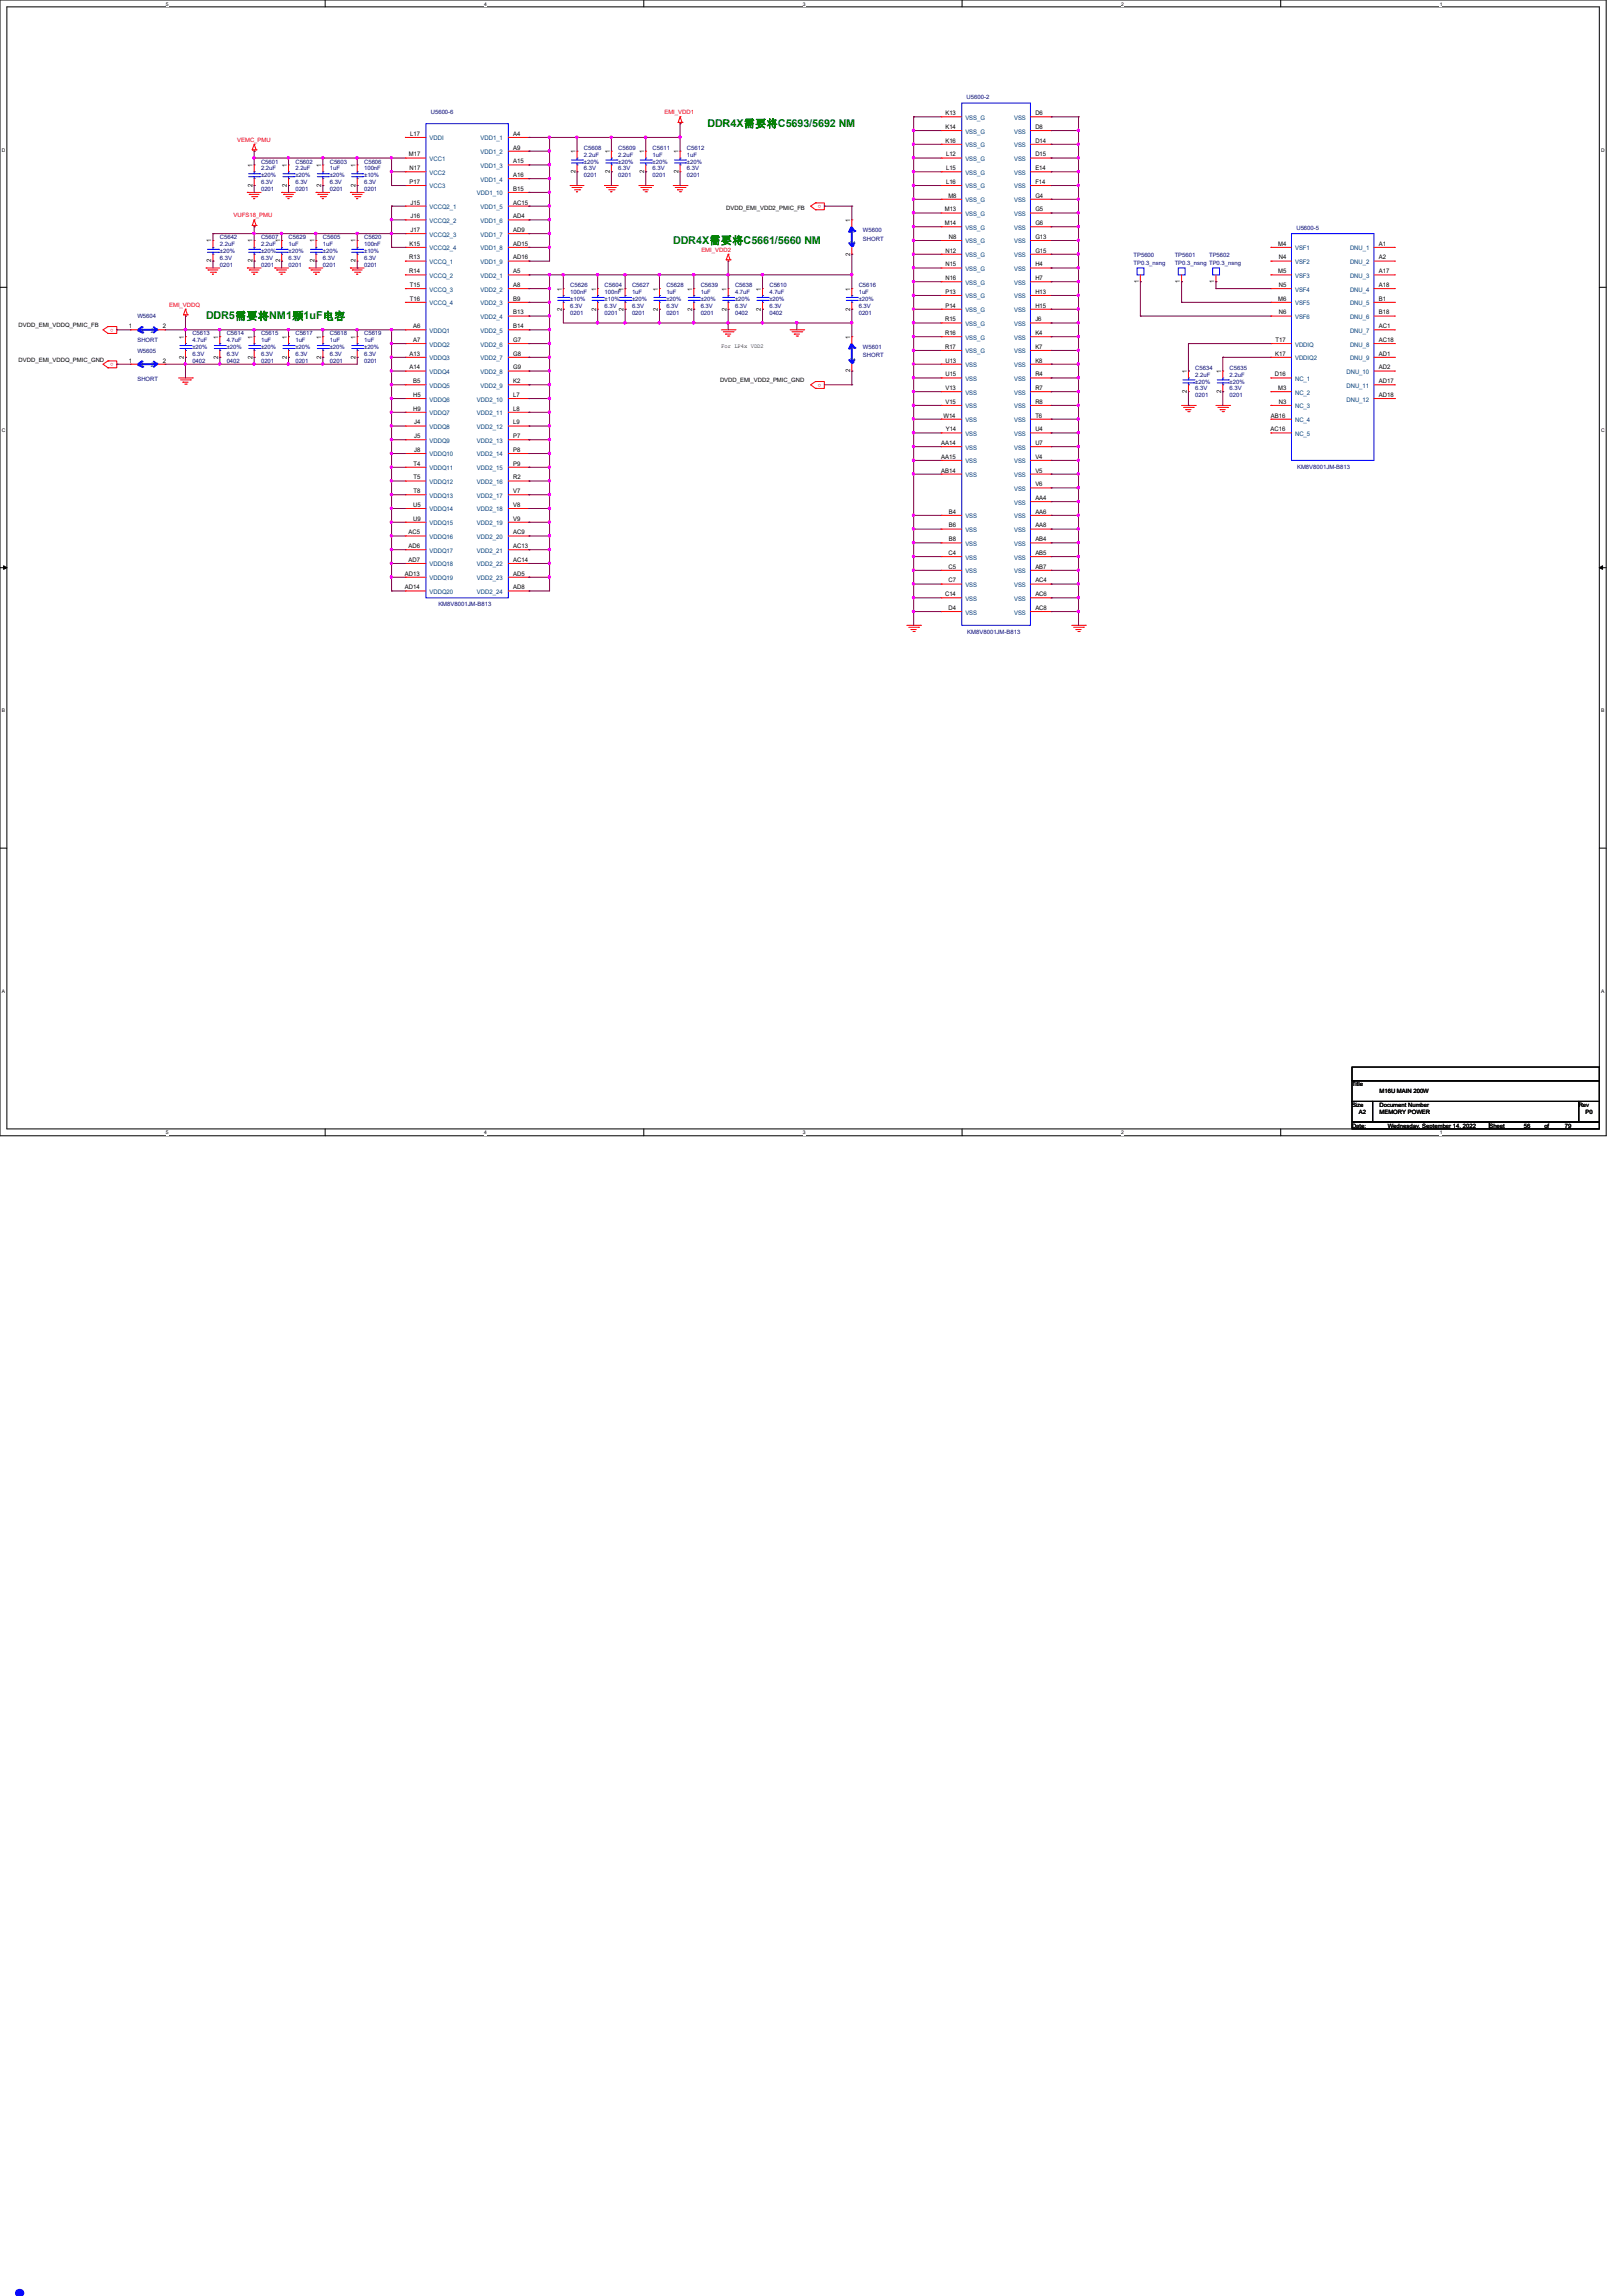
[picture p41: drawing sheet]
<svg xmlns="http://www.w3.org/2000/svg" width="210mm" height="297mm" viewBox="0 0 210 297" stroke-linecap="round" stroke-linejoin="round" font-family="sans-serif">
<defs><g id="words">
<text font-size="8.5" fill="#00f" x="0" y="297">.</text>
<g font-size="1.4" fill="#008000">
<text x="91.6" y="16.4">DDR4X需上需C5693/5692 NM</text>
<text x="87.1" y="31.5">DDR4X需上需C5661/5660 NM</text>
<text x="26.7" y="41.3">DDR5需上需NM1颗1uF电电</text>
</g>
<g font-size=".8">
<text x="53.1" y="17.6">L17</text>
<text x="66.4" y="17.6">A4</text>
<text x="122.3" y="14.9">K13</text>
<text x="122.3" y="16.7">K14</text>
<text x="134" y="14.9">D6</text>
<text x="134" y="16.7">D8</text>
<text x="32.7" y="21.6" transform="rotate(-90 32.7 21.6)">1</text>
<text x="37.1" y="21.6" transform="rotate(-90 37.1 21.6)">1</text>
<text x="41.6" y="21.6" transform="rotate(-90 41.6 21.6)">1</text>
<text x="46" y="21.6" transform="rotate(-90 46 21.6)">1</text>
<text x="52.9" y="20.2">M17</text>
<text x="53" y="22">N17</text>
<text x="53" y="23.8">P17</text>
<text x="66.4" y="19.3">A9</text>
<text x="66.4" y="21.1">A15</text>
<text x="66.4" y="22.9">A16</text>
<text x="74.5" y="22.4" transform="rotate(-90 74.5 22.4)">2</text>
<text x="74.5" y="19.8" transform="rotate(-90 74.5 19.8)">1</text>
<text x="78.9" y="22.4" transform="rotate(-90 78.9 22.4)">2</text>
<text x="78.9" y="19.8" transform="rotate(-90 78.9 19.8)">1</text>
<text x="83.4" y="22.4" transform="rotate(-90 83.4 22.4)">2</text>
<text x="83.4" y="19.8" transform="rotate(-90 83.4 19.8)">1</text>
<text x="87.8" y="22.4" transform="rotate(-90 87.8 22.4)">2</text>
<text x="87.8" y="19.8" transform="rotate(-90 87.8 19.8)">1</text>
<text x="122.3" y="18.5">K16</text>
<text x="122.4" y="22">L15</text>
<text x="122.4" y="20.2">L12</text>
<text x="122.4" y="23.8">L16</text>
<text x="134" y="18.5">D14</text>
<text x="134" y="22">E14</text>
<text x="134" y="20.2">D15</text>
<text x="134" y="23.8">F14</text>
<text x="32.7" y="24.2" transform="rotate(-90 32.7 24.2)">2</text>
<text x="37.1" y="24.2" transform="rotate(-90 37.1 24.2)">2</text>
<text x="41.6" y="24.2" transform="rotate(-90 41.6 24.2)">2</text>
<text x="46" y="24.2" transform="rotate(-90 46 24.2)">2</text>
<text x="53.1" y="26.5">J15</text>
<text x="53.1" y="28.2">J16</text>
<text x="66.4" y="26.5">AC15</text>
<text x="66.4" y="28.2">AD4</text>
<text x="66.4" y="24.7">B15</text>
<text x="94" y="27.2">DVDD_EMI_VDD2_PMIC_FB</text>
<text x="110" y="28.7" transform="rotate(-90 110 28.7)">1</text>
<text x="122.3" y="29.1">M14</text>
<text x="122.3" y="27.3">M13</text>
<text x="122.7" y="25.6">M8</text>
<text x="134" y="25.6">G4</text>
<text x="134" y="29.1">G6</text>
<text x="134" y="27.3">G5</text>
<text x="27.3" y="34" transform="rotate(-90 27.3 34)">2</text>
<text x="27.3" y="31.4" transform="rotate(-90 27.3 31.4)">1</text>
<text x="32.7" y="34" transform="rotate(-90 32.7 34)">2</text>
<text x="32.7" y="31.4" transform="rotate(-90 32.7 31.4)">1</text>
<text x="36.2" y="34" transform="rotate(-90 36.2 34)">2</text>
<text x="36.2" y="31.4" transform="rotate(-90 36.2 31.4)">1</text>
<text x="40.7" y="34" transform="rotate(-90 40.7 34)">2</text>
<text x="40.7" y="31.4" transform="rotate(-90 40.7 31.4)">1</text>
<text x="46" y="34" transform="rotate(-90 46 34)">2</text>
<text x="46" y="31.4" transform="rotate(-90 46 31.4)">1</text>
<text x="53" y="33.6">R13</text>
<text x="53" y="35.3">R14</text>
<text x="53" y="31.8">K15</text>
<text x="53.1" y="30">J17</text>
<text x="66.4" y="30">AD9</text>
<text x="66.4" y="31.8">AD15</text>
<text x="66.4" y="33.6">AD16</text>
<text x="66.4" y="35.3">A5</text>
<text x="110" y="33.1" transform="rotate(-90 110 33.1)">2</text>
<text x="122.3" y="32.7">N12</text>
<text x="122.3" y="34.5">N15</text>
<text x="122.8" y="30.9">N8</text>
<text x="134" y="32.7">G15</text>
<text x="134" y="30.9">G13</text>
<text x="134" y="34.5">H4</text>
<text x="165.4" y="31.8">M4</text>
<text x="165.4" y="35.3">M5</text>
<text x="165.5" y="33.6">N4</text>
<text x="178.4" y="31.8">A1</text>
<text x="178.4" y="33.6">A2</text>
<text x="178.4" y="35.3">A17</text>
<text x="53" y="37.1">T15</text>
<text x="53" y="38.9">T16</text>
<text x="66.4" y="37.1">A8</text>
<text x="66.4" y="38.9">B9</text>
<text x="66.4" y="40.7">B13</text>
<text x="72.7" y="40.2" transform="rotate(-90 72.7 40.2)">2</text>
<text x="72.7" y="37.6" transform="rotate(-90 72.7 37.6)">1</text>
<text x="77.1" y="40.2" transform="rotate(-90 77.1 40.2)">2</text>
<text x="77.1" y="37.6" transform="rotate(-90 77.1 37.6)">1</text>
<text x="80.7" y="40.2" transform="rotate(-90 80.7 40.2)">2</text>
<text x="80.7" y="37.6" transform="rotate(-90 80.7 37.6)">1</text>
<text x="85.1" y="40.2" transform="rotate(-90 85.1 40.2)">2</text>
<text x="85.1" y="37.6" transform="rotate(-90 85.1 37.6)">1</text>
<text x="89.6" y="40.2" transform="rotate(-90 89.6 40.2)">2</text>
<text x="89.6" y="37.6" transform="rotate(-90 89.6 37.6)">1</text>
<text x="94" y="40.2" transform="rotate(-90 94 40.2)">2</text>
<text x="94" y="37.6" transform="rotate(-90 94 37.6)">1</text>
<text x="98.5" y="40.2" transform="rotate(-90 98.5 40.2)">2</text>
<text x="98.5" y="37.6" transform="rotate(-90 98.5 37.6)">1</text>
<text x="110" y="40.2" transform="rotate(-90 110 40.2)">2</text>
<text x="110" y="37.6" transform="rotate(-90 110 37.6)">1</text>
<text x="122.3" y="41.6">R15</text>
<text x="122.3" y="36.2">N16</text>
<text x="122.3" y="39.8">P14</text>
<text x="122.3" y="38">P13</text>
<text x="134" y="38">H13</text>
<text x="134" y="41.6">J6</text>
<text x="134" y="36.2">H7</text>
<text x="134" y="39.8">H15</text>
<text x="147.4" y="36.6" transform="rotate(-90 147.4 36.6)">1</text>
<text x="152.7" y="36.6" transform="rotate(-90 152.7 36.6)">1</text>
<text x="157.1" y="36.6" transform="rotate(-90 157.1 36.6)">1</text>
<text x="165.4" y="38.9">M6</text>
<text x="165.5" y="37.1">N5</text>
<text x="165.5" y="40.7">N6</text>
<text x="178.4" y="37.1">A18</text>
<text x="178.4" y="38.9">B1</text>
<text x="178.4" y="40.7">B18</text>
<text x="2.4" y="42.3">DVDD_EMI_VDDQ_PMIC_FB</text>
<text x="2.4" y="46.8">DVDD_EMI_VDDQ_PMIC_GND</text>
<text x="16.7" y="42.5">1</text>
<text x="16.7" y="46.9">1</text>
<text x="21.1" y="42.5">2</text>
<text x="21.1" y="46.9">2</text>
<text x="23.8" y="46.4" transform="rotate(-90 23.8 46.4)">2</text>
<text x="23.8" y="43.8" transform="rotate(-90 23.8 43.8)">1</text>
<text x="28.2" y="46.4" transform="rotate(-90 28.2 46.4)">2</text>
<text x="28.2" y="43.8" transform="rotate(-90 28.2 43.8)">1</text>
<text x="32.7" y="46.4" transform="rotate(-90 32.7 46.4)">2</text>
<text x="32.7" y="43.8" transform="rotate(-90 32.7 43.8)">1</text>
<text x="37.1" y="46.4" transform="rotate(-90 37.1 46.4)">2</text>
<text x="37.1" y="43.8" transform="rotate(-90 37.1 43.8)">1</text>
<text x="41.6" y="46.4" transform="rotate(-90 41.6 46.4)">2</text>
<text x="41.6" y="43.8" transform="rotate(-90 41.6 43.8)">1</text>
<text x="46" y="46.4" transform="rotate(-90 46 46.4)">2</text>
<text x="46" y="43.8" transform="rotate(-90 46 43.8)">1</text>
<text x="53" y="46">A13</text>
<text x="53" y="47.8">A14</text>
<text x="53.5" y="42.5">A6</text>
<text x="53.5" y="44.2">A7</text>
<text x="66.4" y="46">G8</text>
<text x="66.4" y="44.2">G7</text>
<text x="66.4" y="47.8">G9</text>
<text x="66.4" y="42.5">B14</text>
<text x="93.3" y="45.1">For LP4x VDD2</text>
<text x="110" y="43.8" transform="rotate(-90 110 43.8)">1</text>
<text x="122.3" y="43.3">R16</text>
<text x="122.3" y="45.1">R17</text>
<text x="122.3" y="46.9">U13</text>
<text x="134" y="43.3">K4</text>
<text x="134" y="45.1">K7</text>
<text x="134" y="46.9">K8</text>
<text x="165" y="46">K17</text>
<text x="165.1" y="44.2">T17</text>
<text x="178.4" y="42.5">AC1</text>
<text x="178.4" y="44.2">AC18</text>
<text x="178.4" y="46">AD1</text>
<text x="178.4" y="47.8">AD2</text>
<text x="53.5" y="51.4">H5</text>
<text x="53.5" y="49.6">B5</text>
<text x="53.5" y="53.1">H9</text>
<text x="66.4" y="53.1">L8</text>
<text x="66.4" y="49.6">K2</text>
<text x="66.4" y="51.4">L7</text>
<text x="93.2" y="49.4">DVDD_EMI_VDD2_PMIC_GND</text>
<text x="110" y="48.2" transform="rotate(-90 110 48.2)">2</text>
<text x="122.3" y="48.7">U15</text>
<text x="122.3" y="50.5">V13</text>
<text x="122.3" y="52.2">V15</text>
<text x="134" y="50.5">R7</text>
<text x="134" y="48.7">R4</text>
<text x="134" y="52.2">R8</text>
<text x="153.6" y="50.8" transform="rotate(-90 153.6 50.8)">2</text>
<text x="153.6" y="48.3" transform="rotate(-90 153.6 48.3)">1</text>
<text x="158" y="50.8" transform="rotate(-90 158 50.8)">2</text>
<text x="158" y="48.3" transform="rotate(-90 158 48.3)">1</text>
<text x="165" y="48.7">D16</text>
<text x="165.4" y="50.5">M3</text>
<text x="165.5" y="52.2">N3</text>
<text x="178.4" y="49.6">AD17</text>
<text x="178.4" y="51.4">AD18</text>
<text x="53.6" y="54.9">J4</text>
<text x="53.6" y="56.7">J5</text>
<text x="53.6" y="58.5">J8</text>
<text x="66.4" y="54.9">L9</text>
<text x="66.4" y="58.5">P8</text>
<text x="66.4" y="56.7">P7</text>
<text x="121.8" y="59.4">AA15</text>
<text x="121.8" y="57.6">AA14</text>
<text x="122.1" y="54">W14</text>
<text x="122.4" y="55.8">Y14</text>
<text x="134" y="55.8">U4</text>
<text x="134" y="57.6">U7</text>
<text x="134" y="54">T6</text>
<text x="134" y="59.4">V4</text>
<text x="164.4" y="55.8">AC16</text>
<text x="164.5" y="54">AB16</text>
<text x="53.5" y="65.6">U5</text>
<text x="53.5" y="60.2">T4</text>
<text x="53.5" y="62">T5</text>
<text x="53.5" y="63.8">T8</text>
<text x="66.4" y="60.2">P9</text>
<text x="66.4" y="63.8">V7</text>
<text x="66.4" y="65.6">V8</text>
<text x="66.4" y="62">R2</text>
<text x="121.8" y="61.1">AB14</text>
<text x="134" y="64.7">AA4</text>
<text x="134" y="61.1">V5</text>
<text x="134" y="62.9">V6</text>
<text x="52.9" y="69.1">AC5</text>
<text x="52.9" y="70.9">AD6</text>
<text x="53.5" y="67.4">U9</text>
<text x="66.4" y="69.1">AC9</text>
<text x="66.4" y="70.9">AC13</text>
<text x="66.4" y="67.4">V9</text>
<text x="122.8" y="71.8">C4</text>
<text x="122.8" y="66.5">B4</text>
<text x="122.8" y="70">B8</text>
<text x="122.8" y="68.2">B6</text>
<text x="134" y="68.2">AA8</text>
<text x="134" y="71.8">AB5</text>
<text x="134" y="66.5">AA6</text>
<text x="134" y="70">AB4</text>
<text x="52.4" y="74.5">AD13</text>
<text x="52.4" y="76.2">AD14</text>
<text x="52.9" y="72.7">AD7</text>
<text x="66.4" y="72.7">AC14</text>
<text x="66.4" y="74.5">AD5</text>
<text x="66.4" y="76.2">AD8</text>
<text x="122.3" y="77.1">C14</text>
<text x="122.8" y="73.6">C5</text>
<text x="122.8" y="75.4">C7</text>
<text x="134" y="77.1">AC6</text>
<text x="134" y="73.6">AB7</text>
<text x="134" y="75.4">AC4</text>
<text x="122.8" y="78.9">D4</text>
<text x="134" y="78.9">AC8</text>
<text x="175" y="140.5">Title</text>
<text x="175" y="143.2">Size</text>
<text x="178.5" y="143.2">Document Number</text>
<text x="178.5" y="141.4">M16U MAIN 200W</text>
<text x="204.3" y="143.2">Rev</text>
<text x="175" y="145.9">Date:</text>
<text x="175.9" y="144.1">A2</text>
<text x="178.5" y="144.1">MEMORY POWER</text>
<text x="179.6" y="145.9">Wednesday, September 14, 2022</text>
<text x="192.7" y="145.9">Sheet</text>
<text x="197.2" y="145.9">56</text>
<text x="199.9" y="145.9">of</text>
<text x="202.5" y="145.9">79</text>
<text x="205.2" y="144.1">P0</text>
</g>
<g font-size=".8" fill="#000080">
<text x="55.8" y="14.8">U5600-6</text>
<text x="125.1" y="12.8">U5600-2</text>
<text x="33.8" y="21.2">C5601</text>
<text x="33.8" y="22.1">2.2uF</text>
<text x="33.8" y="23.8">6.3V</text>
<text x="33.8" y="22.9">±20%</text>
<text x="38.2" y="21.2">C5602</text>
<text x="38.2" y="22.1">2.2uF</text>
<text x="38.2" y="23.8">6.3V</text>
<text x="38.2" y="22.9">±20%</text>
<text x="42.7" y="21.2">C5603</text>
<text x="42.7" y="22.1">1uF</text>
<text x="42.7" y="23.8">6.3V</text>
<text x="42.7" y="22.9">±20%</text>
<text x="47.1" y="21.2">C5606</text>
<text x="47.1" y="22.1">100nF</text>
<text x="47.1" y="23.8">6.3V</text>
<text x="47.1" y="22.9">±10%</text>
<text x="75.6" y="19.4">C5608</text>
<text x="75.6" y="20.3">2.2uF</text>
<text x="75.6" y="22.9">0201</text>
<text x="75.6" y="22.1">6.3V</text>
<text x="75.6" y="21.2">±20%</text>
<text x="80" y="19.4">C5609</text>
<text x="80" y="20.3">2.2uF</text>
<text x="80" y="22.9">0201</text>
<text x="80" y="22.1">6.3V</text>
<text x="80" y="21.2">±20%</text>
<text x="84.5" y="19.4">C5611</text>
<text x="84.5" y="20.3">1uF</text>
<text x="84.5" y="22.9">0201</text>
<text x="84.5" y="22.1">6.3V</text>
<text x="84.5" y="21.2">±20%</text>
<text x="88.9" y="19.4">C5612</text>
<text x="88.9" y="20.3">1uF</text>
<text x="88.9" y="22.9">0201</text>
<text x="88.9" y="22.1">6.3V</text>
<text x="88.9" y="21.2">±20%</text>
<text x="33.8" y="24.7">0201</text>
<text x="38.2" y="24.7">0201</text>
<text x="42.7" y="24.7">0201</text>
<text x="47.1" y="24.7">0201</text>
<text x="167.8" y="29.7">U5600-5</text>
<text x="28.4" y="30.9">C5642</text>
<text x="28.4" y="31.8">2.2uF</text>
<text x="28.4" y="34.5">0201</text>
<text x="28.4" y="33.6">6.3V</text>
<text x="28.4" y="32.7">±20%</text>
<text x="33.8" y="30.9">C5607</text>
<text x="33.8" y="31.8">2.2uF</text>
<text x="33.8" y="34.5">0201</text>
<text x="33.8" y="33.6">6.3V</text>
<text x="33.8" y="32.7">±20%</text>
<text x="37.3" y="30.9">C5629</text>
<text x="37.3" y="31.8">1uF</text>
<text x="37.3" y="34.5">0201</text>
<text x="37.3" y="33.6">6.3V</text>
<text x="37.3" y="32.7">±20%</text>
<text x="41.8" y="30.9">C5605</text>
<text x="41.8" y="31.8">1uF</text>
<text x="41.8" y="34.5">0201</text>
<text x="41.8" y="33.6">6.3V</text>
<text x="41.8" y="32.7">±20%</text>
<text x="47.1" y="30.9">C5620</text>
<text x="47.1" y="31.8">100nF</text>
<text x="47.1" y="34.5">0201</text>
<text x="47.1" y="33.6">6.3V</text>
<text x="47.1" y="32.7">±10%</text>
<text x="111.7" y="30.1">W5600</text>
<text x="111.7" y="31.1">SHORT</text>
<text x="146.7" y="33.3">TP5600</text>
<text x="146.7" y="34.3">TP0.3_nsng</text>
<text x="152" y="33.3">TP5601</text>
<text x="152" y="34.3">TP0.3_nsng TP0.3_nsng</text>
<text x="156.5" y="33.3">TP5602</text>
<text x="17.8" y="41.2">W5604</text>
<text x="73.8" y="37.2">C5626</text>
<text x="73.8" y="38.1">100nF</text>
<text x="73.8" y="40.7">0201</text>
<text x="73.8" y="39.8">6.3V</text>
<text x="73.8" y="38.9">±10%</text>
<text x="78.2" y="37.2">C5604</text>
<text x="78.2" y="38.1">100nF</text>
<text x="78.2" y="40.7">0201</text>
<text x="78.2" y="39.8">6.3V</text>
<text x="78.2" y="38.9">±10%</text>
<text x="81.8" y="37.2">C5627</text>
<text x="81.8" y="38.1">1uF</text>
<text x="81.8" y="40.7">0201</text>
<text x="81.8" y="39.8">6.3V</text>
<text x="81.8" y="38.9">±20%</text>
<text x="86.2" y="37.2">C5628</text>
<text x="86.2" y="38.1">1uF</text>
<text x="86.2" y="40.7">0201</text>
<text x="86.2" y="39.8">6.3V</text>
<text x="86.2" y="38.9">±20%</text>
<text x="90.7" y="37.2">C5639</text>
<text x="90.7" y="38.1">1uF</text>
<text x="90.7" y="40.7">0201</text>
<text x="90.7" y="39.8">6.3V</text>
<text x="90.7" y="38.9">±20%</text>
<text x="95.1" y="37.2">C5638</text>
<text x="95.1" y="38.1">4.7uF</text>
<text x="95.1" y="40.7">0402</text>
<text x="95.1" y="39.8">6.3V</text>
<text x="95.1" y="38.9">±20%</text>
<text x="99.6" y="37.2">C5610</text>
<text x="99.6" y="38.1">4.7uF</text>
<text x="99.6" y="40.7">0402</text>
<text x="99.6" y="39.8">6.3V</text>
<text x="99.6" y="38.9">±20%</text>
<text x="111.1" y="37.2">C5616</text>
<text x="111.1" y="38.1">1uF</text>
<text x="111.1" y="40.7">0201</text>
<text x="111.1" y="39.8">6.3V</text>
<text x="111.1" y="38.9">±20%</text>
<text x="17.8" y="44.3">SHORT</text>
<text x="17.8" y="45.6">W5605</text>
<text x="24.9" y="43.4">C5613</text>
<text x="24.9" y="44.3">4.7uF</text>
<text x="24.9" y="46.9">0402</text>
<text x="24.9" y="46.1">6.3V</text>
<text x="24.9" y="45.2">±20%</text>
<text x="29.3" y="43.4">C5614</text>
<text x="29.3" y="44.3">4.7uF</text>
<text x="29.3" y="46.9">0402</text>
<text x="29.3" y="46.1">6.3V</text>
<text x="29.3" y="45.2">±20%</text>
<text x="33.8" y="43.4">C5615</text>
<text x="33.8" y="44.3">1uF</text>
<text x="33.8" y="46.9">0201</text>
<text x="33.8" y="46.1">6.3V</text>
<text x="33.8" y="45.2">±20%</text>
<text x="38.2" y="43.4">C5617</text>
<text x="38.2" y="44.3">1uF</text>
<text x="38.2" y="46.9">0201</text>
<text x="38.2" y="46.1">6.3V</text>
<text x="38.2" y="45.2">±20%</text>
<text x="42.7" y="43.4">C5618</text>
<text x="42.7" y="44.3">1uF</text>
<text x="42.7" y="46.9">0201</text>
<text x="42.7" y="46.1">6.3V</text>
<text x="42.7" y="45.2">±20%</text>
<text x="47.1" y="43.4">C5619</text>
<text x="47.1" y="44.3">1uF</text>
<text x="47.1" y="46.9">0201</text>
<text x="47.1" y="46.1">6.3V</text>
<text x="47.1" y="45.2">±20%</text>
<text x="111.7" y="45.2">W5601</text>
<text x="111.7" y="46.2">SHORT</text>
<text x="154.7" y="47.8">C5634</text>
<text x="159.1" y="47.8">C5635</text>
<text x="17.8" y="49.3">SHORT</text>
<text x="154.7" y="48.7">2.2uF</text>
<text x="154.7" y="51.4">0201</text>
<text x="154.7" y="50.5">6.3V</text>
<text x="154.7" y="49.6">±20%</text>
<text x="159.1" y="48.7">2.2uF</text>
<text x="159.1" y="51.4">0201</text>
<text x="159.1" y="50.5">6.3V</text>
<text x="159.1" y="49.6">±20%</text>
<text x="167.9" y="60.6">KM8V8001JM-B813</text>
<text x="56.7" y="78.4">KM8V8001JM-B813</text>
<text x="125.2" y="82">KM8V8001JM-B813</text>
</g>
<g font-size=".8" fill="#f00">
<text x="86" y="14.8">EMI_VDD1</text>
<text x="30.7" y="18.3">VEMC_PMU</text>
<text x="30.2" y="28.1">VUFS18_PMU</text>
<text x="106.3" y="26.5" transform="rotate(-180 106.3 26.5)">o</text>
<text x="90.8" y="32.6">EMI_VDD2</text>
<text x="21.9" y="39.7">EMI_VDDQ</text>
<text x="14.7" y="42.5" transform="rotate(-180 14.7 42.5)">o</text>
<text x="14.7" y="46.9" transform="rotate(-180 14.7 46.9)">o</text>
<text x="106.3" y="49.6" transform="rotate(-180 106.3 49.6)">o</text>
</g>
<g font-size=".8" fill="#004080">
<text x="124.9" y="15.5">VSS_G</text>
<text x="124.9" y="17.3">VSS_G</text>
<text x="131.2" y="15.5">VSS</text>
<text x="131.2" y="17.3">VSS</text>
<text x="55.6" y="18.2">VDDI</text>
<text x="55.6" y="20.8">VCC1</text>
<text x="55.6" y="22.6">VCC2</text>
<text x="62.2" y="18.2">VDD1_1</text>
<text x="62.2" y="19.9">VDD1_2</text>
<text x="62.2" y="21.7">VDD1_3</text>
<text x="62.2" y="23.5">VDD1_4</text>
<text x="124.9" y="19.1">VSS_G</text>
<text x="124.9" y="22.6">VSS_G</text>
<text x="124.9" y="20.8">VSS_G</text>
<text x="131.2" y="19.1">VSS</text>
<text x="131.2" y="22.6">VSS</text>
<text x="131.2" y="20.8">VSS</text>
<text x="55.6" y="24.4">VCC3</text>
<text x="55.6" y="27.1">VCCQ2_1</text>
<text x="55.6" y="28.8">VCCQ2_2</text>
<text x="61.7" y="25.3">VDD1_10</text>
<text x="62.2" y="27.1">VDD1_5</text>
<text x="62.2" y="28.8">VDD1_6</text>
<text x="124.9" y="26.2">VSS_G</text>
<text x="124.9" y="29.7">VSS_G</text>
<text x="124.9" y="24.4">VSS_G</text>
<text x="124.9" y="27.9">VSS_G</text>
<text x="131.2" y="26.2">VSS</text>
<text x="131.2" y="29.7">VSS</text>
<text x="131.2" y="24.4">VSS</text>
<text x="131.2" y="27.9">VSS</text>
<text x="55.6" y="30.6">VCCQ2_3</text>
<text x="55.6" y="32.4">VCCQ2_4</text>
<text x="55.6" y="34.2">VCCQ_1</text>
<text x="55.6" y="35.9">VCCQ_2</text>
<text x="62.2" y="30.6">VDD1_7</text>
<text x="62.2" y="32.4">VDD1_8</text>
<text x="62.2" y="34.2">VDD1_9</text>
<text x="62.2" y="35.9">VDD2_1</text>
<text x="110.6" y="31.5" transform="rotate(-90 110.6 31.5)">2</text>
<text x="110.6" y="30.2" transform="rotate(-90 110.6 30.2)">1</text>
<text x="124.9" y="33.3">VSS_G</text>
<text x="124.9" y="31.5">VSS_G</text>
<text x="124.9" y="35.1">VSS_G</text>
<text x="131.2" y="33.3">VSS</text>
<text x="131.2" y="31.5">VSS</text>
<text x="131.2" y="35.1">VSS</text>
<text x="167.6" y="32.4">VSF1</text>
<text x="167.6" y="34.2">VSF2</text>
<text x="167.6" y="35.9">VSF3</text>
<text x="174.7" y="32.4">DNU_1</text>
<text x="174.7" y="34.2">DNU_2</text>
<text x="174.7" y="35.9">DNU_3</text>
<text x="55.6" y="37.7">VCCQ_3</text>
<text x="55.6" y="39.5">VCCQ_4</text>
<text x="62.2" y="37.7">VDD2_2</text>
<text x="62.2" y="39.5">VDD2_3</text>
<text x="62.2" y="41.3">VDD2_4</text>
<text x="124.9" y="36.8">VSS_G</text>
<text x="124.9" y="40.4">VSS_G</text>
<text x="124.9" y="38.6">VSS_G</text>
<text x="131.2" y="38.6">VSS</text>
<text x="131.2" y="36.8">VSS</text>
<text x="131.2" y="40.4">VSS</text>
<text x="167.6" y="37.7">VSF4</text>
<text x="167.6" y="39.5">VSF5</text>
<text x="167.6" y="41.3">VSF6</text>
<text x="174.7" y="37.7">DNU_4</text>
<text x="174.7" y="39.5">DNU_5</text>
<text x="174.7" y="41.3">DNU_6</text>
<text x="18.2" y="43.1">1</text>
<text x="18.2" y="47.5">1</text>
<text x="19.5" y="43.1">2</text>
<text x="19.5" y="47.5">2</text>
<text x="55.6" y="43.1">VDDQ1</text>
<text x="55.6" y="44.8">VDDQ2</text>
<text x="55.6" y="46.6">VDDQ3</text>
<text x="62.2" y="46.6">VDD2_7</text>
<text x="62.2" y="44.8">VDD2_6</text>
<text x="62.2" y="43.1">VDD2_5</text>
<text x="110.6" y="46.7" transform="rotate(-90 110.6 46.7)">2</text>
<text x="110.6" y="45.3" transform="rotate(-90 110.6 45.3)">1</text>
<text x="124.9" y="43.9">VSS_G</text>
<text x="124.9" y="42.2">VSS_G</text>
<text x="124.9" y="45.7">VSS_G</text>
<text x="124.9" y="47.5">VSS</text>
<text x="131.2" y="42.2">VSS</text>
<text x="131.2" y="43.9">VSS</text>
<text x="131.2" y="45.7">VSS</text>
<text x="131.2" y="47.5">VSS</text>
<text x="167.6" y="46.6">VDDIQ2</text>
<text x="167.6" y="44.8">VDDIQ</text>
<text x="174.7" y="43.1">DNU_7</text>
<text x="174.7" y="44.8">DNU_8</text>
<text x="174.7" y="46.6">DNU_9</text>
<text x="55.6" y="51.9">VDDQ6</text>
<text x="55.6" y="48.4">VDDQ4</text>
<text x="55.6" y="50.2">VDDQ5</text>
<text x="55.6" y="53.7">VDDQ7</text>
<text x="61.7" y="53.7">VDD2_11</text>
<text x="61.7" y="51.9">VDD2_10</text>
<text x="62.2" y="48.4">VDD2_8</text>
<text x="62.2" y="50.2">VDD2_9</text>
<text x="124.9" y="49.3">VSS</text>
<text x="124.9" y="51.1">VSS</text>
<text x="124.9" y="52.8">VSS</text>
<text x="131.2" y="51.1">VSS</text>
<text x="131.2" y="49.3">VSS</text>
<text x="131.2" y="52.8">VSS</text>
<text x="167.6" y="51.1">NC_2</text>
<text x="167.6" y="52.8">NC_3</text>
<text x="167.6" y="49.3">NC_1</text>
<text x="174.2" y="48.4">DNU_10</text>
<text x="174.2" y="50.2">DNU_11</text>
<text x="174.2" y="51.9">DNU_12</text>
<text x="55.6" y="55.5">VDDQ8</text>
<text x="55.6" y="57.3">VDDQ9</text>
<text x="55.6" y="59.1">VDDQ10</text>
<text x="61.7" y="55.5">VDD2_12</text>
<text x="61.7" y="59.1">VDD2_14</text>
<text x="61.7" y="57.3">VDD2_13</text>
<text x="124.9" y="59.9">VSS</text>
<text x="124.9" y="54.6">VSS</text>
<text x="124.9" y="58.2">VSS</text>
<text x="124.9" y="56.4">VSS</text>
<text x="131.2" y="56.4">VSS</text>
<text x="131.2" y="58.2">VSS</text>
<text x="131.2" y="54.6">VSS</text>
<text x="131.2" y="59.9">VSS</text>
<text x="167.6" y="54.6">NC_4</text>
<text x="167.6" y="56.4">NC_5</text>
<text x="55.6" y="60.8">VDDQ11</text>
<text x="55.6" y="62.6">VDDQ12</text>
<text x="55.6" y="64.4">VDDQ13</text>
<text x="61.7" y="60.8">VDD2_15</text>
<text x="61.7" y="64.4">VDD2_17</text>
<text x="61.7" y="62.6">VDD2_16</text>
<text x="124.9" y="61.7">VSS</text>
<text x="131.2" y="65.3">VSS</text>
<text x="131.2" y="61.7">VSS</text>
<text x="131.2" y="63.5">VSS</text>
<text x="55.6" y="66.2">VDDQ14</text>
<text x="55.6" y="69.7">VDDQ16</text>
<text x="55.6" y="71.5">VDDQ17</text>
<text x="55.6" y="67.9">VDDQ15</text>
<text x="61.7" y="66.2">VDD2_18</text>
<text x="61.7" y="69.7">VDD2_20</text>
<text x="61.7" y="71.5">VDD2_21</text>
<text x="61.7" y="67.9">VDD2_19</text>
<text x="124.9" y="67.1">VSS</text>
<text x="124.9" y="70.6">VSS</text>
<text x="124.9" y="68.8">VSS</text>
<text x="131.2" y="68.8">VSS</text>
<text x="131.2" y="67.1">VSS</text>
<text x="131.2" y="70.6">VSS</text>
<text x="55.6" y="73.3">VDDQ18</text>
<text x="55.6" y="75.1">VDDQ19</text>
<text x="55.6" y="76.8">VDDQ20</text>
<text x="61.7" y="73.3">VDD2_22</text>
<text x="61.7" y="75.1">VDD2_23</text>
<text x="61.7" y="76.8">VDD2_24</text>
<text x="124.9" y="74.2">VSS</text>
<text x="124.9" y="77.7">VSS</text>
<text x="124.9" y="72.4">VSS</text>
<text x="124.9" y="75.9">VSS</text>
<text x="131.2" y="72.4">VSS</text>
<text x="131.2" y="77.7">VSS</text>
<text x="131.2" y="74.2">VSS</text>
<text x="131.2" y="75.9">VSS</text>
<text x="124.9" y="79.5">VSS</text>
<text x="131.2" y="79.5">VSS</text>
</g>
<g font-size=".6">
<text x="21.5" y=".7">5</text>
<text x="62.7" y=".7">4</text>
<text x="103.9" y=".7">3</text>
<text x="145.1" y=".7">2</text>
<text x="186.3" y=".7">1</text>
<text x=".3" y="19.6">D</text>
<text x="207.2" y="19.6">D</text>
<text x=".3" y="55.9">C</text>
<text x="207.2" y="55.9">C</text>
<text x=".3" y="92.2">B</text>
<text x="207.2" y="92.2">B</text>
<text x=".3" y="128.4">A</text>
<text x="207.2" y="128.4">A</text>
<text x="21.5" y="146.8">5</text>
<text x="62.7" y="146.8">4</text>
<text x="103.9" y="146.8">3</text>
<text x="145.1" y="146.8">2</text>
<text x="186.3" y="146.8">1</text>
</g>
</g></defs>
<path d="M0 0h207.9v146.9h-207.9zM.9 .9h206.1v145.1h-206.1z" fill="none" stroke="#000" stroke-width=".13"/>
<g fill="#fff">
<path d="M21.5 .1h.3v.7h-.3z"/>
<path d="M21.5 146.2h.3v.7h-.3z"/>
</g>
<path d="M42.1 0v.9M42.1 146v.9" fill="none" stroke="#000" stroke-width=".13"/>
<g fill="#fff">
<path d="M62.7 .1h.3v.7h-.3z"/>
<path d="M62.7 146.2h.3v.7h-.3z"/>
</g>
<path d="M83.3 0v.9M83.3 146v.9" fill="none" stroke="#000" stroke-width=".13"/>
<g fill="#fff">
<path d="M103.9 .1h.3v.7h-.3z"/>
<path d="M103.9 146.2h.3v.7h-.3z"/>
</g>
<path d="M124.5 0v.9M124.5 146v.9" fill="none" stroke="#000" stroke-width=".13"/>
<g fill="#fff">
<path d="M145.1 .1h.3v.7h-.3z"/>
<path d="M145.1 146.2h.3v.7h-.3z"/>
</g>
<path d="M165.7 0v.9M165.7 146v.9" fill="none" stroke="#000" stroke-width=".13"/>
<g fill="#fff">
<path d="M186.3 .1h.3v.7h-.3z"/>
<path d="M186.3 146.2h.3v.7h-.3z"/>
<path d="M.3 19h.4v.7h-.4z"/>
<path d="M207.2 19h.5v.7h-.5z"/>
<path d="M.3 55.3h.4v.7h-.4z"/>
<path d="M207.2 55.3h.5v.7h-.5z"/>
</g>
<path d="M0 37.2h.9M207 37.2h.9" fill="none" stroke="#000" stroke-width=".13"/>
<g fill="#fff">
<path d="M.3 91.6h.4v.7h-.4z"/>
<path d="M207.2 91.6h.4v.7h-.4z"/>
</g>
<path d="M0 73.4h.9M.5 73.2l.4 .2-.4 .3zM207 73.4l.4-.2v.5zM207 73.4h.9" fill="none" stroke="#000" stroke-width=".13"/>
<path d="M.5 73.2l.4 .2-.4 .3zM207 73.4l.4-.2v.5z" fill="#000"/>
<g fill="#fff">
<path d="M.3 127.8h.3v.8h-.3z"/>
<path d="M207.2 127.8h.4v.8h-.4z"/>
</g>
<path d="M0 109.7h.9M207 109.7h.9M175 138h32v1.8h-32zM175 139.8h32v2.7h-32zM175 142.5h2.6v2.7h-2.6zM175 145.2h17.7v.8h-17.7zM177.6 142.5h26.7v2.7h-26.7zM192.7 145.2h14.3v.8h-14.3zM204.3 142.5h2.7v2.7h-2.7z" fill="none" stroke="#000" stroke-width=".13"/>
<g fill="none" stroke="#f00" stroke-width=".13">
<path d="M32.6 19.4h.1M32.6 19.4h.5M32.9 19.6h.1M32.9 18.7h.1M32.9 19.4v.2M32.9 18.7l.2 .7M32.9 18.7l-.3 .7M33.1 19.4h.1M52.5 17.8h.1M52.5 17.8h2.6M65.8 17.8h2.7M65.8 19.6h2.7"/>
<path d="M68.5 17.8h.1M68.5 19.6h.1M74.7 19.6h.1M74.7 19.6v.8M79.1 19.6h.1M79.1 19.6v.8M83.6 19.6h.1M83.6 19.6v.8M87.8 15.8h.1M87.8 15.8h.5M88 16h.1M88 15.1h.1"/>
<path d="M88 19.6h.1M88 15.8v.2M88 19.6v.8M88 15.1l.3 .7M88 15.1l-.2 .7M88.3 15.8h.1M121.8 15.1h.1M121.8 18.7h.1M121.8 16.9h.1M121.8 15.1h2.7M121.8 18.7h2.7M121.8 16.9h2.7"/>
<path d="M133.3 15.1h2.7M133.3 18.7h2.7M133.3 16.9h2.7M136 15.1h.1M136 18.7h.1M136 16.9h.1M26.7 34.7h.1M26.7 34.7h1.7M26.9 34.9h.1M26.9 34.9h1.3M27.2 35.2h.7M27.5 35.5h.1"/>
<path d="M27.6 31.1h.1M27.6 33.8h.1M27.6 31.1v.9M27.6 32.9v.9M27.9 35.2h.1M32 24.9h.1M32 34.7h.1M32 24.9h1.8M32 34.7h1.8M32.3 25.1h.1M32.3 34.9h.1M32.3 25.1h1.2"/>
<path d="M32.3 34.9h1.2M32.6 25.4h.6M32.6 35.2h.6M32.6 29.2h.1M32.6 29.2h.5M32.8 25.7h.1M32.8 35.5h.1M32.8 25.7h.2M32.8 35.5h.2M32.9 29.3h.1M32.9 28.4h.1M32.9 21.3h.1"/>
<path d="M32.9 24h.1M32.9 31.1h.1M32.9 33.8h.1M32.9 21.3v.9M32.9 23.1v.9M32.9 29.2v.1M32.9 31.1v.9M32.9 32.9v.9M32.9 28.4l.2 .8M32.9 28.4l-.3 .8M33.1 29.2h.1M33.2 25.4h.1"/>
<path d="M33.2 35.2h.1M35.6 34.7h.1M35.6 34.7h1.7M35.8 34.9h.1M35.8 34.9h1.3M36.1 35.2h.7M36.4 35.5h.1M36.4 24.9h.1M36.4 31.1h.1M36.4 33.8h.1M36.4 24.9h1.8M36.4 31.1v.9"/>
<path d="M36.4 32.9v.9M36.7 25.1h.1M36.7 25.1h1.3M36.8 35.2h.1M37 25.4h.7M37.3 25.7h.1M37.3 21.3h.1M37.3 24h.1M37.3 21.3v.9M37.3 23.1v.9M37.7 25.4h.1M40 34.7h.1"/>
<path d="M40 34.7h1.8M40.3 34.9h.1M40.3 34.9h1.2M40.6 35.2h.6M40.8 35.5h.1M40.8 35.5h.2M40.9 24.9h.1M40.9 31.1h.1M40.9 33.8h.1M40.9 24.9h1.8M40.9 31.1v.9M40.9 32.9v.9"/>
<path d="M41.1 25.1h.1M41.1 25.1h1.3M41.2 35.2h.1M41.4 25.4h.7M41.7 25.7h.1M41.7 25.7h.2M41.8 21.3h.1M41.8 24h.1M41.8 21.3v.9M41.8 23.1v.9M42.1 25.4h.1M45.3 24.9h.1"/>
<path d="M45.3 34.7h.1M45.3 24.9h1.8M45.3 34.7h1.8M45.6 25.1h.1M45.6 34.9h.1M45.6 25.1h1.3M45.6 34.9h1.3M45.9 25.4h.7M45.9 35.2h.7M46.1 25.7h.1M46.1 35.5h.1M46.1 25.7h.2"/>
<path d="M46.1 35.5h.2M46.2 21.3h.1M46.2 24h.1M46.2 31.1h.1M46.2 33.8h.1M46.2 21.3v.9M46.2 23.1v.9M46.2 31.1v.9M46.2 32.9v.9M46.6 25.4h.1M46.6 35.2h.1M52.5 20.4h.1"/>
<path d="M52.5 22.2h.1M52.5 24h.1M52.5 26.7h.1M52.5 28.4h.1M52.5 30.2h.1M52.5 32h.1M52.5 33.8h.1M52.5 35.6h.1M52.5 37.3h.1M52.5 39.1h.1M52.5 24h2.6M52.5 20.4h2.6"/>
<path d="M52.5 22.2h2.6M52.5 26.7h2.6M52.5 28.4h2.6M52.5 30.2h2.6M52.5 32h2.6M52.5 33.8h2.6M52.5 35.6h2.6M52.5 37.3h2.6M52.5 39.1h2.6M65.8 24.9h2.7M65.8 26.7h2.7M65.8 28.4h2.7"/>
<path d="M65.8 30.2h2.7M65.8 32h2.7M65.8 33.8h2.7M65.8 35.6h2.7M65.8 37.3h2.7M65.8 39.1h2.7M65.8 21.3h2.7M65.8 23.1h2.7M68.5 21.3h.1M68.5 23.1h.1M68.5 26.7h.1M68.5 28.4h.1"/>
<path d="M68.5 30.2h.1M68.5 32h.1M68.5 33.8h.1M68.5 24.9h.1M68.5 35.6h.1M68.5 37.3h.1M68.5 39.1h.1M72.9 37.3h.1M72.9 37.3v.9M72.9 39.1v.9M73.8 24h.1M73.8 24h1.8"/>
<path d="M74 24.3h.1M74 24.3h1.3M74.3 24.6h.7M74.6 24.8h.1M74.6 24.8h.2M74.7 22.2h.1M74.7 21.3v.9M75 24.6h.1M77.3 37.3h.1M77.3 37.3v.9M77.3 39.1v.9M78.2 24h.1"/>
<path d="M78.2 24h1.8M78.5 24.3h.1M78.5 24.3h1.3M78.8 24.6h.7M79 24.8h.1M79 24.8h.2M79.1 22.2h.1M79.1 21.3v.9M79.5 24.6h.1M80.9 37.3h.1M80.9 37.3v.9M80.9 39.1v.9"/>
<path d="M82.7 24h1.8M82.9 24.3h1.3M83.2 24.6h.1M83.2 24.6h.7M83.5 24.8h.2M83.6 22.2h.1M83.6 21.3v.9M83.7 24.8h.1M84.2 24.3h.1M84.5 24h.1M85.3 37.3h.1M85.3 37.3v.9"/>
<path d="M85.3 39.1v.9M87.1 24h1.8M87.4 24.3h1.2M87.7 24.6h.1M87.7 24.6h.6M87.9 24.8h.2M88 22.2h.1M88 21.3v.9M88.1 24.8h.1M88.6 24.3h.1M88.9 24h.1M89.8 37.3h.1"/>
<path d="M89.8 37.3v.9M89.8 39.1v.9M94 33.6h.1M94 33.6h.5M94.2 33.8h.1M94.2 32.9h.1M94.2 37.3h.1M94.2 33.6v.2M94.2 37.3v.9M94.2 39.1v.9M94.2 32.9l-.2 .7M94.2 32.9l.3 .7"/>
<path d="M94.5 33.6h.1M98.7 37.3h.1M98.7 37.3v.9M98.7 39.1v.9M105.5 27.1h.1M105.5 26.2h.1M105.5 26.2h1.2v.9h-1.2M105.5 26.2l-.6 .5 .6 .4M110.2 37.3h.1M110.2 28.4h.1M110.2 32.9h.1M110.2 28.4v.9"/>
<path d="M110.2 32v.9M110.2 37.3v.9M110.2 39.1v.9M121.8 22.2h.1M121.8 25.8h.1M121.8 29.3h.1M121.8 32.9h.1M121.8 36.4h.1M121.8 20.4h.1M121.8 24h.1M121.8 27.6h.1M121.8 31.1h.1"/>
<path d="M121.8 34.7h.1M121.8 38.2h.1M121.8 24h2.7M121.8 34.7h2.7M121.8 20.4h2.7M121.8 22.2h2.7M121.8 25.8h2.7M121.8 29.3h2.7M121.8 32.9h2.7M121.8 36.4h2.7M121.8 27.6h2.7M121.8 31.1h2.7"/>
<path d="M121.8 38.2h2.7M133.3 24h2.7M133.3 34.7h2.7M133.3 20.4h2.7M133.3 22.2h2.7M133.3 25.8h2.7M133.3 29.3h2.7M133.3 32.9h2.7M133.3 36.4h2.7M133.3 27.6h2.7M133.3 31.1h2.7M133.3 38.2h2.7"/>
<path d="M136 22.2h.1M136 25.8h.1M136 29.3h.1M136 32.9h.1M136 38.2h.1M136 20.4h.1M136 24h.1M136 27.6h.1M136 31.1h.1M136 34.7h.1M136 36.4h.1M147.6 36.4h.1"/>
<path d="M147.6 35.6v.8M152.9 36.4h.1M152.9 35.6v.8M157.4 36.4h.1M157.4 35.6v.8M164.5 32h.1M164.5 33.8h.1M164.5 35.6h.1M164.5 37.3h.1M164.5 39.1h.1M164.5 32h2.6M164.5 33.8h2.6"/>
<path d="M164.5 35.6h2.6M164.5 37.3h2.6M164.5 39.1h2.6M177.8 32h2.7M177.8 33.8h2.7M177.8 35.6h2.7M177.8 37.3h2.7M177.8 39.1h2.7M180.5 32h.1M180.5 33.8h.1M180.5 35.6h.1M180.5 37.3h.1"/>
<path d="M180.5 39.1h.1M14 43.1h.1M14 42.2h.1M14 42.2h1.1v.9h-1.1M14 47.6h.1M14 46.7h.1M14 46.7h1.1v.9h-1.1M14 42.2l-.7 .5 .7 .4M14 46.7l-.7 .4 .7 .5M16.9 42.7h.1M16.9 47.1h.1M16.9 42.7h.9"/>
<path d="M16.9 47.1h.9M20.4 42.7h.9M20.4 47.1h.9M21.3 42.7h.1M21.3 47.1h.1M23.1 48.9h1.8M23.4 49.1h1.2M23.7 49.4h.1M23.7 49.4h.6M23.7 40.7h.1M23.7 40.7h.6M23.9 49.7h.2"/>
<path d="M24 40.9h.1M24 40h.1M24 43.6h.1M24 46.2h.1M24 40.7v.2M24 43.6v.8M24 45.3v.9M24 40l-.3 .7M24 40l.3 .7M24.1 49.7h.1M24.3 40.7h.1M24.6 49.1h.1"/>
<path d="M24.9 48.9h.1M28.4 43.6h.1M28.4 46.2h.1M28.4 43.6v.8M28.4 45.3v.9M32.9 43.6h.1M32.9 46.2h.1M32.9 43.6v.8M32.9 45.3v.9M37.3 43.6h.1M37.3 46.2h.1M37.3 43.6v.8"/>
<path d="M37.3 45.3v.9M41.8 43.6h.1M41.8 46.2h.1M41.8 43.6v.8M41.8 45.3v.9M46.2 43.6h.1M46.2 46.2h.1M46.2 43.6v.8M46.2 45.3v.9M52.5 51.6h.1M52.5 42.7h.1M52.5 44.4h.1"/>
<path d="M52.5 46.2h.1M52.5 48h.1M52.5 49.8h.1M52.5 53.3h.1M52.5 55.1h.1M52.5 56.9h.1M52.5 58.7h.1M52.5 42.7h2.6M52.5 46.2h2.6M52.5 51.6h2.6M52.5 55.1h2.6M52.5 58.7h2.6"/>
<path d="M52.5 53.3h2.6M52.5 44.4h2.6M52.5 48h2.6M52.5 49.8h2.6M52.5 56.9h2.6M65.8 42.7h2.7M65.8 46.2h2.7M65.8 51.6h2.7M65.8 55.1h2.7M65.8 58.7h2.7M65.8 53.3h2.7M65.8 44.4h2.7"/>
<path d="M65.8 48h2.7M65.8 49.8h2.7M65.8 56.9h2.7M65.8 40.9h2.7M68.5 46.2h.1M68.5 55.1h.1M68.5 58.7h.1M68.5 53.3h.1M68.5 44.4h.1M68.5 48h.1M68.5 40.9h.1M68.5 42.7h.1"/>
<path d="M68.5 49.8h.1M68.5 51.6h.1M68.5 56.9h.1M72.9 40h.1M77.3 40h.1M80.9 40h.1M85.3 40h.1M89.8 40h.1M93.3 42.7h1.8M93.6 42.9h1.3M93.9 43.2h.1M93.9 43.2h.7"/>
<path d="M94.1 43.5h.2M94.2 40h.1M94.3 43.5h.1M94.9 42.9h.1M95.1 42.7h.1M98.7 40h.1M102.2 42.7h1.8M102.5 42.9h1.3M102.8 43.2h.1M102.8 43.2h.7M103 43.5h.2M103.2 43.5h.1"/>
<path d="M103.8 42.9h.1M104 42.7h.1M105.5 50.2h.1M105.5 49.4h.1M105.5 49.4h1.2v.8h-1.2M105.5 49.4l-.6 .4 .6 .4M110.2 43.6h.1M110.2 48h.1M110.2 40h.1M110.2 43.6v.8M110.2 47.1v.9M121.8 40h.1"/>
<path d="M121.8 43.6h.1M121.8 41.8h.1M121.8 45.3h.1M121.8 59.6h.1M121.8 48.9h.1M121.8 50.7h.1M121.8 54.2h.1M121.8 57.8h.1M121.8 47.1h.1M121.8 52.5h.1M121.8 56h.1M121.8 52.5h2.7"/>
<path d="M121.8 48.9h2.7M121.8 50.7h2.7M121.8 54.2h2.7M121.8 56h2.7M121.8 47.1h2.7M121.8 40h2.7M121.8 43.6h2.7M121.8 41.8h2.7M121.8 45.3h2.7M121.8 59.6h2.7M121.8 57.8h2.7M133.3 52.5h2.7"/>
<path d="M133.3 48.9h2.7M133.3 50.7h2.7M133.3 54.2h2.7M133.3 56h2.7M133.3 47.1h2.7M133.3 40h2.7M133.3 43.6h2.7M133.3 41.8h2.7M133.3 45.3h2.7M133.3 59.6h2.7M133.3 57.8h2.7M136 41.8h.1"/>
<path d="M136 40h.1M136 43.6h.1M136 45.3h.1M136 47.1h.1M136 50.7h.1M136 48.9h.1M136 52.5h.1M136 56h.1M136 57.8h.1M136 54.2h.1M136 59.6h.1M152.9 52.5h1.8"/>
<path d="M153.2 52.7h1.2M153.5 53h.1M153.5 53h.6M153.7 53.3h.2M153.8 48h.1M153.8 50.7h.1M153.8 48v.9M153.8 49.8v.9M153.9 53.3h.1M154.4 52.7h.1M154.7 52.5h.1M157.4 52.5h1.7"/>
<path d="M157.6 52.7h1.3M157.9 53h.1M157.9 53h.7M158.2 53.3h.1M158.2 48h.1M158.2 50.7h.1M158.2 48v.9M158.2 49.8v.9M158.3 53.3h.1M158.9 52.7h.1M159.1 52.5h.1M164.5 50.7h.1"/>
<path d="M164.5 52.5h.1M164.5 40.9h.1M164.5 48.9h.1M164.5 54.2h.1M164.5 56h.1M164.5 46.2h.1M164.5 44.4h.1M164.5 52.5h2.6M164.5 48.9h2.6M164.5 46.2h2.6M164.5 44.4h2.6M164.5 40.9h2.6"/>
<path d="M164.5 50.7h2.6M164.5 54.2h2.6M164.5 56h2.6M177.8 42.7h2.7M177.8 46.2h2.7M177.8 51.6h2.7M177.8 44.4h2.7M177.8 48h2.7M177.8 49.8h2.7M177.8 40.9h2.7M180.5 40.9h.1M180.5 42.7h.1"/>
<path d="M180.5 44.4h.1M180.5 46.2h.1M180.5 48h.1M180.5 49.8h.1M180.5 51.6h.1M52.5 65.8h.1M52.5 69.3h.1M52.5 71.1h.1M52.5 72.9h.1M52.5 74.7h.1M52.5 76.5h.1M52.5 60.5h.1"/>
<path d="M52.5 62.2h.1M52.5 64h.1M52.5 67.6h.1M52.5 60.5h2.6M52.5 64h2.6M52.5 65.8h2.6M52.5 69.3h2.6M52.5 71.1h2.6M52.5 72.9h2.6M52.5 74.7h2.6M52.5 76.5h2.6M52.5 62.2h2.6"/>
<path d="M52.5 67.6h2.6M65.8 60.5h2.7M65.8 64h2.7M65.8 65.8h2.7M65.8 69.3h2.7M65.8 71.1h2.7M65.8 72.9h2.7M65.8 74.7h2.7M65.8 76.5h2.7M65.8 62.2h2.7M65.8 67.6h2.7M68.5 60.5h.1"/>
<path d="M68.5 64h.1M68.5 65.8h.1M68.5 69.3h.1M68.5 71.1h.1M68.5 72.9h.1M68.5 74.7h.1M68.5 76.5h.1M68.5 62.2h.1M68.5 67.6h.1M121.8 61.3h.1M121.8 66.7h.1M121.8 70.2h.1"/>
<path d="M121.8 73.8h.1M121.8 77.3h.1M121.8 68.5h.1M121.8 72h.1M121.8 75.6h.1M121.8 79.1h.1M121.8 61.3h2.7M121.8 66.7h2.7M121.8 70.2h2.7M121.8 73.8h2.7M121.8 77.3h2.7M121.8 68.5h2.7"/>
<path d="M121.8 72h2.7M121.8 75.6h2.7M121.8 79.1h2.7M133.3 61.3h2.7M133.3 66.7h2.7M133.3 70.2h2.7M133.3 73.8h2.7M133.3 77.3h2.7M133.3 68.5h2.7M133.3 72h2.7M133.3 75.6h2.7M133.3 79.1h2.7"/>
<path d="M133.3 64.9h2.7M133.3 63.1h2.7M136 64.9h.1M136 68.5h.1M136 72h.1M136 77.3h.1M136 61.3h.1M136 66.7h.1M136 70.2h.1M136 73.8h.1M136 75.6h.1M136 79.1h.1"/>
<path d="M136 63.1h.1M117.3 80.9h1.8M117.6 81.2h1.3M117.9 81.4h.1M117.9 81.4h.7M118.2 81.7h.1M118.3 81.7h.1M118.9 81.2h.1M119.1 80.9h.1M138.7 80.9h1.8M138.9 81.2h1.3M139.2 81.4h.1"/>
<path d="M139.2 81.4h.7M139.5 81.7h.2M139.7 81.7h.1M140.2 81.2h.1M140.5 80.9h.1"/>
</g>
<g fill="none" stroke="#00f" stroke-width=".13">
<path d="M55.1 16h10.7v61.3h-10.7zM124.5 13.3h8.8v67.6h-8.8zM26.8 32.3h1.5M26.8 32.6h1.5M27.6 32h.1M27.6 32.9h.1M27.6 32v.3M27.6 32.6v.3M28.3 32.3h.1M28.3 32.6h.1M32.2 22.5h1.4M32.2 22.9h1.4"/>
<path d="M32.2 32.3h1.4M32.2 32.6h1.4M32.9 22.2h.1M32.9 23.1h.1M32.9 32h.1M32.9 32.9h.1M32.9 22.2v.3M32.9 22.9v.2M32.9 32v.3M32.9 32.6v.3M33.6 22.5h.1M33.6 22.9h.1"/>
<path d="M33.6 32.3h.1M33.6 32.6h.1M35.7 32.3h1.5M35.7 32.6h1.5M36.4 32h.1M36.4 32.9h.1M36.4 32v.3M36.4 32.6v.3M36.6 22.5h1.5M36.6 22.9h1.5M37.2 32.3h.1M37.2 32.6h.1"/>
<path d="M37.3 22.2h.1M37.3 23.1h.1M37.3 22.2v.3M37.3 22.9v.2M38.1 22.5h.1M38.1 22.9h.1M40.2 32.3h1.4M40.2 32.6h1.4M40.9 32h.1M40.9 32.9h.1M40.9 32v.3M40.9 32.6v.3"/>
<path d="M41.1 22.5h1.4M41.1 22.9h1.4M41.6 32.3h.1M41.6 32.6h.1M41.8 22.2h.1M41.8 23.1h.1M41.8 22.2v.3M41.8 22.9v.2M42.5 22.5h.1M42.5 22.9h.1M45.5 22.5h1.4M45.5 22.9h1.4"/>
<path d="M45.5 32.3h1.4M45.5 32.6h1.4M46.2 22.2h.1M46.2 23.1h.1M46.2 32h.1M46.2 32.9h.1M46.2 22.2v.3M46.2 22.9v.2M46.2 32v.3M46.2 32.6v.3M46.9 22.5h.1M46.9 22.9h.1"/>
<path d="M46.9 32.3h.1M46.9 32.6h.1M72.2 38.5h1.4M72.2 38.9h1.4M72.9 38.2h.1M72.9 39.1h.1M72.9 38.2v.3M72.9 38.9v.2M73.6 38.5h.1M73.6 38.9h.1M74 20.7h1.4M74 21.1h1.4"/>
<path d="M74.7 20.4h.1M74.7 21.3h.1M74.7 20.4v.3M74.7 21.1v.2M75.4 20.7h.1M75.4 21.1h.1M76.6 38.5h1.5M76.6 38.9h1.5M77.3 38.2h.1M77.3 39.1h.1M77.3 38.2v.3M77.3 38.9v.2"/>
<path d="M78.1 38.5h.1M78.1 38.9h.1M78.4 20.7h1.4M78.4 21.1h1.4M79.1 20.4h.1M79.1 21.3h.1M79.1 20.4v.3M79.1 21.1v.2M79.8 20.7h.1M79.8 21.1h.1M80.2 38.5h1.4M80.2 38.9h1.4"/>
<path d="M80.9 38.2h.1M80.9 39.1h.1M80.9 38.2v.3M80.9 38.9v.2M81.6 38.5h.1M81.6 38.9h.1M82.8 20.7h1.5M82.8 21.1h1.5M83.6 20.4h.1M83.6 21.3h.1M83.6 20.4v.3M83.6 21.1v.2"/>
<path d="M84.3 20.7h.1M84.3 21.1h.1M84.6 38.5h1.5M84.6 38.9h1.5M85.3 38.2h.1M85.3 39.1h.1M85.3 38.2v.3M85.3 38.9v.2M86.1 38.5h.1M86.1 38.9h.1M87.3 20.7h1.4M87.3 21.1h1.4"/>
<path d="M88 20.4h.1M88 21.3h.1M88 20.4v.3M88 21.1v.2M88.7 20.7h.1M88.7 21.1h.1M89.1 38.5h1.4M89.1 38.9h1.4M89.8 38.2h.1M89.8 39.1h.1M89.8 38.2v.3M89.8 38.9v.2"/>
<path d="M90.5 38.5h.1M90.5 38.9h.1M93.5 38.5h1.5M93.5 38.9h1.5M94.2 38.2h.1M94.2 39.1h.1M94.2 38.2v.3M94.2 38.9v.2M95 38.5h.1M95 38.9h.1M98 38.5h1.4M98 38.9h1.4"/>
<path d="M98.7 38.2h.1M98.7 39.1h.1M98.7 38.2v.3M98.7 38.9v.2M99.4 38.5h.1M99.4 38.9h.1M109.5 38.5h1.5M109.5 38.9h1.5M110.2 38.2h.1M110.2 39.1h.1M110.2 38.2v.3M110.2 38.9v.2"/>
<path d="M111 38.5h.1M111 38.9h.1M147.2 34.7h.8v.9h-.8zM152.5 34.7h.9v.9h-.9zM156.9 34.7h.9v.9h-.9zM167.1 30.2h10.7v29.4h-10.7zM23.3 44.7h1.4M23.3 45.1h1.4M24 44.4h.1M24 45.3h.1M24 44.4v.3M24 45.1v.2"/>
<path d="M24.7 44.7h.1M24.7 45.1h.1M27.7 44.7h1.5M27.7 45.1h1.5M28.4 44.4h.1M28.4 45.3h.1M28.4 44.4v.3M28.4 45.1v.2M29.2 44.7h.1M29.2 45.1h.1M32.2 44.7h1.4M32.2 45.1h1.4"/>
<path d="M32.9 44.4h.1M32.9 45.3h.1M32.9 44.4v.3M32.9 45.1v.2M33.6 44.7h.1M33.6 45.1h.1M36.6 44.7h1.5M36.6 45.1h1.5M37.3 44.4h.1M37.3 45.3h.1M37.3 44.4v.3M37.3 45.1v.2"/>
<path d="M38.1 44.7h.1M38.1 45.1h.1M41.1 44.7h1.4M41.1 45.1h1.4M41.8 44.4h.1M41.8 45.3h.1M41.8 44.4v.3M41.8 45.1v.2M42.5 44.7h.1M42.5 45.1h.1M45.5 44.7h1.4M45.5 45.1h1.4"/>
<path d="M46.2 44.4h.1M46.2 45.3h.1M46.2 44.4v.3M46.2 45.1v.2M46.9 44.7h.1M46.9 45.1h.1M153.1 49.1h1.4M153.1 49.5h1.4M153.8 48.9h.1M153.8 49.8h.1M153.8 48.9v.2M153.8 49.5v.3"/>
<path d="M154.5 49.1h.1M154.5 49.5h.1M157.5 49.1h1.5M157.5 49.5h1.5M158.2 48.9h.1M158.2 49.8h.1M158.2 48.9v.2M158.2 49.5v.3M159 49.1h.1M159 49.5h.1"/>
</g>
<g fill="none" stroke="#00f" stroke-width=".25">
<path d="M109.9 30h.1M109.9 31.5l.3 .3M110.2 29.4l-.3 .6M110.2 31.8h.1M110.2 31.6h.1M110.2 29.6v2M110.2 29.4l.4 .5M110.3 31.7h.1M110.6 29.9h.1M110.6 31.5l-.3 .2M17.9 42.8l.5 .2M17.9 47.2l.5 .3"/>
<path d="M18 42.7h2M18 47.1h2M18.3 42.3h.1M18.3 46.8h.1M18.3 42.3l-.4 .4M18.3 46.8l-.4 .3M18.4 43h.1M18.4 47.5h.1M19.9 42.3l.3 .3M19.9 46.8l.3 .2M20 42.7h.1M20 47.1h.1"/>
<path d="M20.2 42.6h.1M20.2 47h.1M20.3 42.7h.1M20.3 47.1h.1M20.3 42.7l-.4 .3M20.3 47.1l-.4 .4M109.9 45.1h.1M109.9 46.6l.3 .3M110.2 44.5l-.3 .6M110.2 46.9h.1M110.2 46.7h.1M110.2 44.7v2"/>
<path d="M110.2 44.5l.4 .5M110.3 46.9h.1M110.6 45h.1M110.6 46.6l-.3 .3"/>
</g>
<g fill="none" stroke="#800040" stroke-width=".13">
<path d="M136 70.2h.1M136 72h.1M136 73.8h.1M136 75.6h.1M136 77.3h.1M136 66.7h.1M136 68.5h.1M136 72h3.6M136 73.8h3.6M136 75.6h3.6M136 77.3h3.6M136 66.7h3.6"/>
<path d="M136 68.5h3.6M139.6 66.7h.1M139.6 68.5h.1M139.6 66.7v3.5h-3.6"/>
</g>
<path d="M139.4 70.1h.2v.2h-.2z" fill-rule="evenodd" fill="#f0f"/>
<path d="M139.4 70.1h.2v.2h-.2z" fill="none" stroke="#f0f" stroke-width=".13"/>
<path d="M139.4 68.3h.2v.2h-.2z" fill-rule="evenodd" fill="#f0f"/>
<path d="M139.4 68.3h.2v.2h-.2z" fill="none" stroke="#f0f" stroke-width=".13"/>
<path d="M139.6 70.2h.1M139.6 72h.1M139.6 70.2v3.6" fill="none" stroke="#800040" stroke-width=".13"/>
<path d="M139.4 71.9h.2v.2h-.2z" fill-rule="evenodd" fill="#f0f"/>
<path d="M139.4 71.9h.2v.2h-.2z" fill="none" stroke="#f0f" stroke-width=".13"/>
<path d="M139.6 73.8h.1M139.6 73.8v1.8" fill="none" stroke="#800040" stroke-width=".13"/>
<path d="M139.4 75.4h.2v.2h-.2z" fill-rule="evenodd" fill="#f0f"/>
<path d="M139.4 75.4h.2v.2h-.2z" fill="none" stroke="#f0f" stroke-width=".13"/>
<path d="M139.4 73.6h.2v.3h-.2z" fill-rule="evenodd" fill="#f0f"/>
<path d="M139.4 73.6h.2v.3h-.2z" fill="none" stroke="#f0f" stroke-width=".13"/>
<path d="M139.6 75.6h.1M139.6 75.6v1.7" fill="none" stroke="#800040" stroke-width=".13"/>
<path d="M139.4 77.2h.2v.2h-.2z" fill-rule="evenodd" fill="#f0f"/>
<path d="M139.4 77.2h.2v.2h-.2z" fill="none" stroke="#f0f" stroke-width=".13"/>
<path d="M136 79.1h.1M139.6 77.3h.1M139.6 77.3v1.8h-3.6" fill="none" stroke="#800040" stroke-width=".13"/>
<path d="M139.4 79h.2v.2h-.2z" fill-rule="evenodd" fill="#f0f"/>
<path d="M139.4 79h.2v.2h-.2z" fill="none" stroke="#f0f" stroke-width=".13"/>
<path d="M68.5 35.6h.1M68.5 35.6h2.6M71.1 35.6h.1M71.1 35.6v1.7M139.6 79.1h.1M139.6 79.1v1.8" fill="none" stroke="#800040" stroke-width=".13"/>
<path d="M71 35.4h.2v.2h-.2z" fill-rule="evenodd" fill="#f0f"/>
<path d="M71 35.4h.2v.2h-.2z" fill="none" stroke="#f0f" stroke-width=".13"/>
<path d="M68.5 76.5h.1M68.5 74.7h.1M68.5 72.9h.1M68.5 74.7h2.6M68.5 72.9h2.6M71.1 74.7h.1M71.1 72.9h.1M71.1 72.9v3.6h-2.6" fill="none" stroke="#800040" stroke-width=".13"/>
<path d="M71 74.5h.2v.2h-.2z" fill-rule="evenodd" fill="#f0f"/>
<path d="M71 74.5h.2v.2h-.2z" fill="none" stroke="#f0f" stroke-width=".13"/>
<path d="M71 72.8h.2v.2h-.2z" fill-rule="evenodd" fill="#f0f"/>
<path d="M71 72.8h.2v.2h-.2z" fill="none" stroke="#f0f" stroke-width=".13"/>
<path d="M68.5 71.1h.1M68.5 71.1h2.6M71.1 71.1h.1M71.1 71.1v1.8" fill="none" stroke="#800040" stroke-width=".13"/>
<path d="M71 71h.2v.2h-.2z" fill-rule="evenodd" fill="#f0f"/>
<path d="M71 71h.2v.2h-.2z" fill="none" stroke="#f0f" stroke-width=".13"/>
<path d="M68.5 69.3h.1M68.5 69.3h2.6" fill="none" stroke="#800040" stroke-width=".13"/>
<path d="M71 69.2h.2v.2h-.2z" fill-rule="evenodd" fill="#f0f"/>
<path d="M71 69.2h.2v.2h-.2z" fill="none" stroke="#f0f" stroke-width=".13"/>
<path d="M68.5 67.6h.1M68.5 67.6h2.6M71.1 69.3h.1M71.1 67.6h.1M71.1 67.6v3.5" fill="none" stroke="#800040" stroke-width=".13"/>
<path d="M71 67.4h.2v.2h-.2z" fill-rule="evenodd" fill="#f0f"/>
<path d="M71 67.4h.2v.2h-.2z" fill="none" stroke="#f0f" stroke-width=".13"/>
<path d="M68.5 65.8h.1M68.5 64h.1M68.5 65.8h2.6M68.5 64h2.6M71.1 65.8h.1M71.1 64h.1M71.1 64v3.6" fill="none" stroke="#800040" stroke-width=".13"/>
<path d="M71 65.6h.2v.3h-.2z" fill-rule="evenodd" fill="#f0f"/>
<path d="M71 65.6h.2v.3h-.2z" fill="none" stroke="#f0f" stroke-width=".13"/>
<path d="M71 63.9h.2v.2h-.2z" fill-rule="evenodd" fill="#f0f"/>
<path d="M71 63.9h.2v.2h-.2z" fill="none" stroke="#f0f" stroke-width=".13"/>
<path d="M68.5 62.2h.1M68.5 62.2h2.6M71.1 62.2h.1M71.1 62.2v1.8" fill="none" stroke="#800040" stroke-width=".13"/>
<path d="M71 62.1h.2v.2h-.2z" fill-rule="evenodd" fill="#f0f"/>
<path d="M71 62.1h.2v.2h-.2z" fill="none" stroke="#f0f" stroke-width=".13"/>
<path d="M68.5 60.5h.1M68.5 60.5h2.6" fill="none" stroke="#800040" stroke-width=".13"/>
<path d="M71 60.3h.2v.2h-.2z" fill-rule="evenodd" fill="#f0f"/>
<path d="M71 60.3h.2v.2h-.2z" fill="none" stroke="#f0f" stroke-width=".13"/>
<path d="M68.5 58.7h.1M68.5 58.7h2.6M71.1 60.5h.1M71.1 60.5v1.7" fill="none" stroke="#800040" stroke-width=".13"/>
<path d="M71 58.5h.2v.2h-.2z" fill-rule="evenodd" fill="#f0f"/>
<path d="M71 58.5h.2v.2h-.2z" fill="none" stroke="#f0f" stroke-width=".13"/>
<path d="M68.5 56.9h.1M68.5 55.1h.1M68.5 56.9h2.6M68.5 55.1h2.6M71.1 58.7h.1M71.1 56.9h.1M71.1 55.1h.1M71.1 55.1v5.4" fill="none" stroke="#800040" stroke-width=".13"/>
<path d="M71 56.8h.2v.2h-.2z" fill-rule="evenodd" fill="#f0f"/>
<path d="M71 56.8h.2v.2h-.2z" fill="none" stroke="#f0f" stroke-width=".13"/>
<path d="M71 55h.2v.2h-.2z" fill-rule="evenodd" fill="#f0f"/>
<path d="M71 55h.2v.2h-.2z" fill="none" stroke="#f0f" stroke-width=".13"/>
<path d="M68.5 53.3h.1M68.5 51.6h.1M68.5 53.3h2.6M68.5 51.6h2.6M71.1 53.3h.1M71.1 51.6h.1M71.1 51.6v3.5" fill="none" stroke="#800040" stroke-width=".13"/>
<path d="M71 53.2h.2v.2h-.2z" fill-rule="evenodd" fill="#f0f"/>
<path d="M71 53.2h.2v.2h-.2z" fill="none" stroke="#f0f" stroke-width=".13"/>
<path d="M71 51.4h.2v.2h-.2z" fill-rule="evenodd" fill="#f0f"/>
<path d="M71 51.4h.2v.2h-.2z" fill="none" stroke="#f0f" stroke-width=".13"/>
<path d="M68.5 49.8h.1M68.5 49.8h2.6" fill="none" stroke="#800040" stroke-width=".13"/>
<path d="M71 49.6h.2v.3h-.2z" fill-rule="evenodd" fill="#f0f"/>
<path d="M71 49.6h.2v.3h-.2z" fill="none" stroke="#f0f" stroke-width=".13"/>
<path d="M68.5 48h.1M68.5 46.2h.1M68.5 48h2.6M68.5 46.2h2.6M71.1 49.8h.1M71.1 48h.1M71.1 46.2h.1M71.1 46.2v5.4" fill="none" stroke="#800040" stroke-width=".13"/>
<path d="M71 47.9h.2v.2h-.2z" fill-rule="evenodd" fill="#f0f"/>
<path d="M71 47.9h.2v.2h-.2z" fill="none" stroke="#f0f" stroke-width=".13"/>
<path d="M71 46.1h.2v.2h-.2z" fill-rule="evenodd" fill="#f0f"/>
<path d="M71 46.1h.2v.2h-.2z" fill="none" stroke="#f0f" stroke-width=".13"/>
<path d="M68.5 44.4h.1M68.5 44.4h2.6" fill="none" stroke="#800040" stroke-width=".13"/>
<path d="M71 44.3h.2v.2h-.2z" fill-rule="evenodd" fill="#f0f"/>
<path d="M71 44.3h.2v.2h-.2z" fill="none" stroke="#f0f" stroke-width=".13"/>
<path d="M68.5 42.7h.1M68.5 40.9h.1M68.5 42.7h2.6M68.5 40.9h2.6M71.1 44.4h.1M71.1 42.7h.1M71.1 40.9h.1M71.1 40.9v5.3" fill="none" stroke="#800040" stroke-width=".13"/>
<path d="M71 42.5h.2v.2h-.2z" fill-rule="evenodd" fill="#f0f"/>
<path d="M71 42.5h.2v.2h-.2z" fill="none" stroke="#f0f" stroke-width=".13"/>
<path d="M71 40.8h.2v.2h-.2z" fill-rule="evenodd" fill="#f0f"/>
<path d="M71 40.8h.2v.2h-.2z" fill="none" stroke="#f0f" stroke-width=".13"/>
<path d="M68.5 39.1h.1M68.5 37.3h.1M68.5 39.1h2.6M68.5 37.3h2.6M71.1 39.1h.1M71.1 37.3h.1M71.1 37.3v3.6" fill="none" stroke="#800040" stroke-width=".13"/>
<path d="M71 39h.2v.2h-.2z" fill-rule="evenodd" fill="#f0f"/>
<path d="M71 39h.2v.2h-.2z" fill="none" stroke="#f0f" stroke-width=".13"/>
<path d="M71 37.2h.2v.2h-.2z" fill-rule="evenodd" fill="#f0f"/>
<path d="M71 37.2h.2v.2h-.2z" fill="none" stroke="#f0f" stroke-width=".13"/>
<path d="M68.5 17.8h.1M68.5 17.8h2.6M71.1 17.8h.1M71.1 17.8v1.8M88 16h.1M88 16v1.8" fill="none" stroke="#800040" stroke-width=".13"/>
<path d="M71 19.4h.2v.2h-.2z" fill-rule="evenodd" fill="#f0f"/>
<path d="M71 19.4h.2v.2h-.2z" fill="none" stroke="#f0f" stroke-width=".13"/>
<path d="M71 17.6h.2v.3h-.2z" fill-rule="evenodd" fill="#f0f"/>
<path d="M71 17.6h.2v.3h-.2z" fill="none" stroke="#f0f" stroke-width=".13"/>
<path d="M68.5 19.6h.1M68.5 19.6h2.6M71.1 17.8h.1M71.1 19.6h.1M71.1 17.8h3.6M71.1 19.6v1.7h-2.6M68.5 33.8h.1M68.5 21.3h.1M68.5 33.8h2.6" fill="none" stroke="#800040" stroke-width=".13"/>
<path d="M71 21.2h.2v.2h-.2z" fill-rule="evenodd" fill="#f0f"/>
<path d="M71 21.2h.2v.2h-.2z" fill="none" stroke="#f0f" stroke-width=".13"/>
<path d="M68.5 23.1h.1M68.5 23.1h2.6M71.1 21.3h.1M71.1 23.1h.1M71.1 21.3v3.6" fill="none" stroke="#800040" stroke-width=".13"/>
<path d="M71 23h.2v.2h-.2z" fill-rule="evenodd" fill="#f0f"/>
<path d="M71 23h.2v.2h-.2z" fill="none" stroke="#f0f" stroke-width=".13"/>
<path d="M68.5 24.9h.1M68.5 24.9h2.6M71.1 24.9h.1M71.1 24.9v1.8" fill="none" stroke="#800040" stroke-width=".13"/>
<path d="M71 24.8h.2v.2h-.2z" fill-rule="evenodd" fill="#f0f"/>
<path d="M71 24.8h.2v.2h-.2z" fill="none" stroke="#f0f" stroke-width=".13"/>
<path d="M68.5 26.7h.1M68.5 26.7h2.6M71.1 26.7h.1M71.1 26.7v1.7" fill="none" stroke="#800040" stroke-width=".13"/>
<path d="M71 28.3h.2v.2h-.2z" fill-rule="evenodd" fill="#f0f"/>
<path d="M71 28.3h.2v.2h-.2z" fill="none" stroke="#f0f" stroke-width=".13"/>
<path d="M71 26.5h.2v.2h-.2z" fill-rule="evenodd" fill="#f0f"/>
<path d="M71 26.5h.2v.2h-.2z" fill="none" stroke="#f0f" stroke-width=".13"/>
<path d="M68.5 28.4h.1M68.5 30.2h.1M68.5 28.4h2.6M71.1 28.4h.1M71.1 28.4v1.8h-2.6" fill="none" stroke="#800040" stroke-width=".13"/>
<path d="M71 30.1h.2v.2h-.2z" fill-rule="evenodd" fill="#f0f"/>
<path d="M71 30.1h.2v.2h-.2z" fill="none" stroke="#f0f" stroke-width=".13"/>
<path d="M68.5 32h.1M68.5 32h2.6M71.1 30.2h.1M71.1 32h.1M71.1 30.2v3.6" fill="none" stroke="#800040" stroke-width=".13"/>
<path d="M71 31.9h.2v.2h-.2z" fill-rule="evenodd" fill="#f0f"/>
<path d="M71 31.9h.2v.2h-.2z" fill="none" stroke="#f0f" stroke-width=".13"/>
<path d="M88 17.8h.1M88 17.8v1.8" fill="none" stroke="#800040" stroke-width=".13"/>
<path d="M87.9 17.6h.2v.3h-.2z" fill-rule="evenodd" fill="#f0f"/>
<path d="M87.9 17.6h.2v.3h-.2z" fill="none" stroke="#f0f" stroke-width=".13"/>
<path d="M83.6 17.8h.1M83.6 17.8v1.8" fill="none" stroke="#800040" stroke-width=".13"/>
<path d="M83.4 17.6h.2v.3h-.2z" fill-rule="evenodd" fill="#f0f"/>
<path d="M83.4 17.6h.2v.3h-.2z" fill="none" stroke="#f0f" stroke-width=".13"/>
<path d="M32.9 19.6h.1M32.9 19.6v.8M83.6 17.8h.1M83.6 17.8h4.4M32.9 24h.1M32.9 24v.9M37.3 24h.1M37.3 24v.9M41.8 24h.1M41.8 24v.9" fill="none" stroke="#800040" stroke-width=".13"/>
<path d="M32.8 20.3h.2v.2h-.2z" fill-rule="evenodd" fill="#f0f"/>
<path d="M32.8 20.3h.2v.2h-.2z" fill="none" stroke="#f0f" stroke-width=".13"/>
<path d="M32.9 20.4h.1M32.9 20.4h8.9M32.9 20.4v.9M37.3 20.4h.1M37.3 20.4v.9" fill="none" stroke="#800040" stroke-width=".13"/>
<path d="M41.6 20.3h.3v.2h-.3z" fill-rule="evenodd" fill="#f0f"/>
<path d="M41.6 20.3h.3v.2h-.3z" fill="none" stroke="#f0f" stroke-width=".13"/>
<path d="M37.2 20.3h.2v.2h-.2z" fill-rule="evenodd" fill="#f0f"/>
<path d="M37.2 20.3h.2v.2h-.2z" fill="none" stroke="#f0f" stroke-width=".13"/>
<path d="M41.8 20.4h.1M41.8 20.4v.9M41.8 20.4h4.4M50.7 22.2h.1M50.7 24h.1M50.7 22.2h1.8M50.7 24h1.8M50.7 22.2v1.8" fill="none" stroke="#800040" stroke-width=".13"/>
<path d="M50.5 22.1h.2v.2h-.2z" fill-rule="evenodd" fill="#f0f"/>
<path d="M50.5 22.1h.2v.2h-.2z" fill="none" stroke="#f0f" stroke-width=".13"/>
<path d="M50.7 26.7h.1M50.7 26.7v1.7" fill="none" stroke="#800040" stroke-width=".13"/>
<path d="M50.5 28.3h.2v.2h-.2z" fill-rule="evenodd" fill="#f0f"/>
<path d="M50.5 28.3h.2v.2h-.2z" fill="none" stroke="#f0f" stroke-width=".13"/>
<path d="M50.7 26.7h.1M50.7 30.2h.1M50.7 26.7h1.8M50.7 30.2v1.8" fill="none" stroke="#800040" stroke-width=".13"/>
<path d="M50.5 30.1h.2v.2h-.2z" fill-rule="evenodd" fill="#f0f"/>
<path d="M50.5 30.1h.2v.2h-.2z" fill="none" stroke="#f0f" stroke-width=".13"/>
<g fill="none" stroke="#800040" stroke-width=".13">
<path d="M50.7 32h.1M50.7 30.2h.1M50.7 28.4h.1M50.7 32h1.8M50.7 30.2h1.8M50.7 28.4h1.8M50.7 28.4v1.8M50.7 42.7h.1M50.7 42.7h1.8M50.7 76.5h.1M50.7 74.7h.1M50.7 72.9h.1"/>
<path d="M50.7 72.9v3.6M50.7 76.5h1.8M50.7 74.7h1.8M50.7 72.9h1.8"/>
</g>
<path d="M50.5 74.5h.2v.2h-.2z" fill-rule="evenodd" fill="#f0f"/>
<path d="M50.5 74.5h.2v.2h-.2z" fill="none" stroke="#f0f" stroke-width=".13"/>
<path d="M50.5 72.8h.2v.2h-.2z" fill-rule="evenodd" fill="#f0f"/>
<path d="M50.5 72.8h.2v.2h-.2z" fill="none" stroke="#f0f" stroke-width=".13"/>
<path d="M50.7 71.1h.1M50.7 71.1h1.8" fill="none" stroke="#800040" stroke-width=".13"/>
<path d="M50.5 71h.2v.2h-.2z" fill-rule="evenodd" fill="#f0f"/>
<path d="M50.5 71h.2v.2h-.2z" fill="none" stroke="#f0f" stroke-width=".13"/>
<path d="M50.7 71.1h.1M50.7 69.3h.1M50.7 69.3v3.6M50.7 69.3h1.8" fill="none" stroke="#800040" stroke-width=".13"/>
<path d="M50.5 69.2h.2v.2h-.2z" fill-rule="evenodd" fill="#f0f"/>
<path d="M50.5 69.2h.2v.2h-.2z" fill="none" stroke="#f0f" stroke-width=".13"/>
<path d="M50.7 67.6h.1M50.7 67.6h1.8M50.7 67.6v1.7" fill="none" stroke="#800040" stroke-width=".13"/>
<path d="M50.5 67.4h.2v.2h-.2z" fill-rule="evenodd" fill="#f0f"/>
<path d="M50.5 67.4h.2v.2h-.2z" fill="none" stroke="#f0f" stroke-width=".13"/>
<path d="M50.7 65.8h.1M50.7 64h.1M50.7 65.8h1.8M50.7 64v3.6M50.7 64h1.8" fill="none" stroke="#800040" stroke-width=".13"/>
<path d="M50.5 65.6h.2v.3h-.2z" fill-rule="evenodd" fill="#f0f"/>
<path d="M50.5 65.6h.2v.3h-.2z" fill="none" stroke="#f0f" stroke-width=".13"/>
<path d="M50.5 63.9h.2v.2h-.2z" fill-rule="evenodd" fill="#f0f"/>
<path d="M50.5 63.9h.2v.2h-.2z" fill="none" stroke="#f0f" stroke-width=".13"/>
<path d="M50.7 62.2h.1M50.7 60.5h.1M50.7 62.2h1.8M50.7 60.5v3.5M50.7 60.5h1.8" fill="none" stroke="#800040" stroke-width=".13"/>
<path d="M50.5 62.1h.2v.2h-.2z" fill-rule="evenodd" fill="#f0f"/>
<path d="M50.5 62.1h.2v.2h-.2z" fill="none" stroke="#f0f" stroke-width=".13"/>
<path d="M50.7 58.7h.1M50.7 58.7h1.8" fill="none" stroke="#800040" stroke-width=".13"/>
<path d="M50.5 58.5h.2v.2h-.2z" fill-rule="evenodd" fill="#f0f"/>
<path d="M50.5 58.5h.2v.2h-.2z" fill="none" stroke="#f0f" stroke-width=".13"/>
<path d="M50.7 58.7h.1M50.7 58.7v1.8" fill="none" stroke="#800040" stroke-width=".13"/>
<path d="M50.5 60.3h.2v.2h-.2z" fill-rule="evenodd" fill="#f0f"/>
<path d="M50.5 60.3h.2v.2h-.2z" fill="none" stroke="#f0f" stroke-width=".13"/>
<path d="M50.7 56.9h.1M50.7 55.1h.1M50.7 56.9h1.8M50.7 55.1v3.6M50.7 55.1h1.8" fill="none" stroke="#800040" stroke-width=".13"/>
<path d="M50.5 56.8h.2v.2h-.2z" fill-rule="evenodd" fill="#f0f"/>
<path d="M50.5 56.8h.2v.2h-.2z" fill="none" stroke="#f0f" stroke-width=".13"/>
<path d="M50.5 55h.2v.2h-.2z" fill-rule="evenodd" fill="#f0f"/>
<path d="M50.5 55h.2v.2h-.2z" fill="none" stroke="#f0f" stroke-width=".13"/>
<path d="M50.7 53.3h.1M50.7 51.6h.1M50.7 53.3h1.8M50.7 51.6v3.5M50.7 51.6h1.8" fill="none" stroke="#800040" stroke-width=".13"/>
<path d="M50.5 53.2h.2v.2h-.2z" fill-rule="evenodd" fill="#f0f"/>
<path d="M50.5 53.2h.2v.2h-.2z" fill="none" stroke="#f0f" stroke-width=".13"/>
<path d="M50.7 49.8h.1M50.7 49.8h1.8M50.7 49.8v1.8" fill="none" stroke="#800040" stroke-width=".13"/>
<path d="M50.5 51.4h.2v.2h-.2z" fill-rule="evenodd" fill="#f0f"/>
<path d="M50.5 51.4h.2v.2h-.2z" fill="none" stroke="#f0f" stroke-width=".13"/>
<path d="M50.5 49.6h.2v.3h-.2z" fill-rule="evenodd" fill="#f0f"/>
<path d="M50.5 49.6h.2v.3h-.2z" fill="none" stroke="#f0f" stroke-width=".13"/>
<path d="M50.7 48h.1M50.7 46.2h.1M50.7 48h1.8M50.7 46.2v3.6M50.7 46.2h1.8" fill="none" stroke="#800040" stroke-width=".13"/>
<path d="M50.5 47.9h.2v.2h-.2z" fill-rule="evenodd" fill="#f0f"/>
<path d="M50.5 47.9h.2v.2h-.2z" fill="none" stroke="#f0f" stroke-width=".13"/>
<path d="M50.5 46.1h.2v.2h-.2z" fill-rule="evenodd" fill="#f0f"/>
<path d="M50.5 46.1h.2v.2h-.2z" fill="none" stroke="#f0f" stroke-width=".13"/>
<path d="M50.7 44.4h.1M50.7 44.4h1.8M50.7 44.4v1.8" fill="none" stroke="#800040" stroke-width=".13"/>
<path d="M50.5 44.3h.2v.2h-.2z" fill-rule="evenodd" fill="#f0f"/>
<path d="M50.5 44.3h.2v.2h-.2z" fill="none" stroke="#f0f" stroke-width=".13"/>
<path d="M85.3 41.8h.1M85.3 41.8h4.5" fill="none" stroke="#800040" stroke-width=".13"/>
<path d="M85.2 41.6h.2v.3h-.2z" fill-rule="evenodd" fill="#f0f"/>
<path d="M85.2 41.6h.2v.3h-.2z" fill="none" stroke="#f0f" stroke-width=".13"/>
<g fill="none" stroke="#800040" stroke-width=".13">
<path d="M72.9 35.6h.1M72.9 35.6v1.7M72.9 35.6h4.4M77.3 35.6h.1M80.9 35.6h.1M80.9 35.6v1.7M85.3 35.6h.1M85.3 35.6v1.7M72.9 40h.1M72.9 40v1.8h4.4M77.3 41.8h.1M80.9 40h.1"/>
<path d="M80.9 41.8h.1M80.9 40v1.8M85.3 40h.1M85.3 40v1.8h-4.4"/>
</g>
<path d="M72.8 35.4h.2v.2h-.2z" fill-rule="evenodd" fill="#f0f"/>
<path d="M72.8 35.4h.2v.2h-.2z" fill="none" stroke="#f0f" stroke-width=".13"/>
<path d="M80.9 35.6h.1M80.9 35.6h4.4" fill="none" stroke="#800040" stroke-width=".13"/>
<path d="M85.2 35.4h.2v.2h-.2z" fill-rule="evenodd" fill="#f0f"/>
<path d="M85.2 35.4h.2v.2h-.2z" fill="none" stroke="#f0f" stroke-width=".13"/>
<g fill="none" stroke="#800040" stroke-width=".13">
<path d="M118.2 15.1h.1M118.2 15.1v1.8M139.6 15.1h.1M139.6 15.1v1.8M85.3 35.6h.1M85.3 35.6h4.5M153.8 44.4h.1M153.8 44.4h10.7M158.2 50.7h.1M158.2 46.2h.1M158.2 46.2v1.8M158.2 50.7v1.8"/>
<path d="M158.2 46.2h6.3"/>
</g>
<path d="M118.1 16.8h.2v.2h-.2z" fill-rule="evenodd" fill="#f0f"/>
<path d="M118.1 16.8h.2v.2h-.2z" fill="none" stroke="#f0f" stroke-width=".13"/>
<path d="M118.2 15.1h.1M118.2 16.9h.1M118.2 18.7h.1M118.2 15.1h3.6M118.2 16.9h3.6M118.2 16.9v3.5M118.2 18.7h3.6" fill="none" stroke="#800040" stroke-width=".13"/>
<path d="M118.1 20.3h.2v.2h-.2z" fill-rule="evenodd" fill="#f0f"/>
<path d="M118.1 20.3h.2v.2h-.2z" fill="none" stroke="#f0f" stroke-width=".13"/>
<path d="M118.1 18.5h.2v.2h-.2z" fill-rule="evenodd" fill="#f0f"/>
<path d="M118.1 18.5h.2v.2h-.2z" fill="none" stroke="#f0f" stroke-width=".13"/>
<path d="M118.2 20.4h.1M118.2 22.2h.1M118.2 20.4h3.6M118.2 20.4v3.6M118.2 22.2h3.6" fill="none" stroke="#800040" stroke-width=".13"/>
<path d="M118.1 23.9h.2v.2h-.2z" fill-rule="evenodd" fill="#f0f"/>
<path d="M118.1 23.9h.2v.2h-.2z" fill="none" stroke="#f0f" stroke-width=".13"/>
<path d="M118.1 22.1h.2v.2h-.2z" fill-rule="evenodd" fill="#f0f"/>
<path d="M118.1 22.1h.2v.2h-.2z" fill="none" stroke="#f0f" stroke-width=".13"/>
<path d="M118.2 24h.1M118.2 25.8h.1M118.2 24h3.6M118.2 24v3.6M118.2 25.8h3.6" fill="none" stroke="#800040" stroke-width=".13"/>
<path d="M118.1 25.6h.2v.3h-.2z" fill-rule="evenodd" fill="#f0f"/>
<path d="M118.1 25.6h.2v.3h-.2z" fill="none" stroke="#f0f" stroke-width=".13"/>
<path d="M118.2 27.6h.1M118.2 27.6h3.6M118.2 27.6v1.7" fill="none" stroke="#800040" stroke-width=".13"/>
<path d="M118.1 29.2h.2v.2h-.2z" fill-rule="evenodd" fill="#f0f"/>
<path d="M118.1 29.2h.2v.2h-.2z" fill="none" stroke="#f0f" stroke-width=".13"/>
<path d="M118.1 27.4h.2v.2h-.2z" fill-rule="evenodd" fill="#f0f"/>
<path d="M118.1 27.4h.2v.2h-.2z" fill="none" stroke="#f0f" stroke-width=".13"/>
<path d="M118.2 29.3h.1M118.2 31.1h.1M118.2 32.9h.1M118.2 29.3h3.6M118.2 29.3v1.8M118.2 31.1h3.6M118.2 32.9h3.6" fill="none" stroke="#800040" stroke-width=".13"/>
<path d="M118.1 32.8h.2v.2h-.2z" fill-rule="evenodd" fill="#f0f"/>
<path d="M118.1 32.8h.2v.2h-.2z" fill="none" stroke="#f0f" stroke-width=".13"/>
<path d="M118.2 34.7h.1M118.2 36.4h.1M118.2 38.2h.1M118.2 34.7h3.6M118.2 36.4h3.6M118.2 38.2h3.6M118.2 40h.1M118.2 40h3.6" fill="none" stroke="#800040" stroke-width=".13"/>
<path d="M118.1 39.9h.2v.2h-.2z" fill-rule="evenodd" fill="#f0f"/>
<path d="M118.1 39.9h.2v.2h-.2z" fill="none" stroke="#f0f" stroke-width=".13"/>
<path d="M118.2 41.8h.1M118.2 41.8h3.6" fill="none" stroke="#800040" stroke-width=".13"/>
<path d="M118.1 41.6h.2v.3h-.2z" fill-rule="evenodd" fill="#f0f"/>
<path d="M118.1 41.6h.2v.3h-.2z" fill="none" stroke="#f0f" stroke-width=".13"/>
<path d="M118.2 31.1h.1M118.2 31.1v1.8M118.2 43.6h.1M118.2 45.3h.1M118.2 43.6h3.6M118.2 45.3h3.6" fill="none" stroke="#800040" stroke-width=".13"/>
<path d="M118.1 31h.2v.2h-.2z" fill-rule="evenodd" fill="#f0f"/>
<path d="M118.1 31h.2v.2h-.2z" fill="none" stroke="#f0f" stroke-width=".13"/>
<path d="M118.2 32.9h.1M118.2 32.9v1.8" fill="none" stroke="#800040" stroke-width=".13"/>
<path d="M118.1 34.5h.2v.2h-.2z" fill-rule="evenodd" fill="#f0f"/>
<path d="M118.1 34.5h.2v.2h-.2z" fill="none" stroke="#f0f" stroke-width=".13"/>
<path d="M118.2 34.7h.1M118.2 36.4h.1M118.2 34.7v3.5" fill="none" stroke="#800040" stroke-width=".13"/>
<path d="M118.1 38.1h.2v.2h-.2z" fill-rule="evenodd" fill="#f0f"/>
<path d="M118.1 38.1h.2v.2h-.2z" fill="none" stroke="#f0f" stroke-width=".13"/>
<path d="M118.1 36.3h.2v.2h-.2z" fill-rule="evenodd" fill="#f0f"/>
<path d="M118.1 36.3h.2v.2h-.2z" fill="none" stroke="#f0f" stroke-width=".13"/>
<path d="M118.2 38.2h.1M118.2 38.2v5.4M118.2 40h.1M118.2 41.8h.1" fill="none" stroke="#800040" stroke-width=".13"/>
<path d="M118.1 43.4h.2v.2h-.2z" fill-rule="evenodd" fill="#f0f"/>
<path d="M118.1 43.4h.2v.2h-.2z" fill="none" stroke="#f0f" stroke-width=".13"/>
<path d="M118.2 43.6h.1M118.2 45.3h.1M118.2 43.6v3.5" fill="none" stroke="#800040" stroke-width=".13"/>
<path d="M118.1 47h.2v.2h-.2z" fill-rule="evenodd" fill="#f0f"/>
<path d="M118.1 47h.2v.2h-.2z" fill="none" stroke="#f0f" stroke-width=".13"/>
<path d="M118.1 45.2h.2v.2h-.2z" fill-rule="evenodd" fill="#f0f"/>
<path d="M118.1 45.2h.2v.2h-.2z" fill="none" stroke="#f0f" stroke-width=".13"/>
<path d="M118.2 47.1h.1M118.2 48.9h.1M118.2 47.1h3.6M118.2 48.9h3.6" fill="none" stroke="#800040" stroke-width=".13"/>
<path d="M118.1 48.8h.2v.2h-.2z" fill-rule="evenodd" fill="#f0f"/>
<path d="M118.1 48.8h.2v.2h-.2z" fill="none" stroke="#f0f" stroke-width=".13"/>
<g fill="none" stroke="#800040" stroke-width=".13">
<path d="M118.2 50.7h.1M118.2 52.5h.1M118.2 54.2h.1M118.2 56h.1M118.2 57.8h.1M118.2 59.6h.1M118.2 47.1h.1M118.2 48.9h.1M118.2 50.7h3.6M118.2 52.5h3.6M118.2 54.2h3.6M118.2 56h3.6"/>
<path d="M118.2 57.8h3.6M118.2 59.6h3.6M118.2 47.1v5.4M118.2 61.3h.1M118.2 61.3h3.6"/>
</g>
<path d="M118.1 50.5h.2v.2h-.2z" fill-rule="evenodd" fill="#f0f"/>
<path d="M118.1 50.5h.2v.2h-.2z" fill="none" stroke="#f0f" stroke-width=".13"/>
<path d="M118.2 52.5h.1M118.2 52.5v1.7" fill="none" stroke="#800040" stroke-width=".13"/>
<path d="M118.1 52.3h.2v.2h-.2z" fill-rule="evenodd" fill="#f0f"/>
<path d="M118.1 52.3h.2v.2h-.2z" fill="none" stroke="#f0f" stroke-width=".13"/>
<path d="M118.2 54.2h.1M118.2 54.2v1.8" fill="none" stroke="#800040" stroke-width=".13"/>
<path d="M118.1 55.9h.2v.2h-.2z" fill-rule="evenodd" fill="#f0f"/>
<path d="M118.1 55.9h.2v.2h-.2z" fill="none" stroke="#f0f" stroke-width=".13"/>
<path d="M118.1 54.1h.2v.2h-.2z" fill-rule="evenodd" fill="#f0f"/>
<path d="M118.1 54.1h.2v.2h-.2z" fill="none" stroke="#f0f" stroke-width=".13"/>
<path d="M118.2 56h.1M118.2 56v1.8" fill="none" stroke="#800040" stroke-width=".13"/>
<path d="M118.1 57.6h.2v.3h-.2z" fill-rule="evenodd" fill="#f0f"/>
<path d="M118.1 57.6h.2v.3h-.2z" fill="none" stroke="#f0f" stroke-width=".13"/>
<path d="M118.2 57.8h.1M118.2 59.6h.1M118.2 57.8v3.5" fill="none" stroke="#800040" stroke-width=".13"/>
<path d="M118.1 59.4h.2v.2h-.2z" fill-rule="evenodd" fill="#f0f"/>
<path d="M118.1 59.4h.2v.2h-.2z" fill="none" stroke="#f0f" stroke-width=".13"/>
<path d="M118.2 61.3h.1M118.2 61.3v5.4" fill="none" stroke="#800040" stroke-width=".13"/>
<path d="M118.1 66.5h.2v.2h-.2z" fill-rule="evenodd" fill="#f0f"/>
<path d="M118.1 66.5h.2v.2h-.2z" fill="none" stroke="#f0f" stroke-width=".13"/>
<path d="M118.1 61.2h.2v.2h-.2z" fill-rule="evenodd" fill="#f0f"/>
<path d="M118.1 61.2h.2v.2h-.2z" fill="none" stroke="#f0f" stroke-width=".13"/>
<g fill="none" stroke="#800040" stroke-width=".13">
<path d="M118.2 66.7h.1M118.2 68.5h.1M118.2 70.2h.1M118.2 72h.1M118.2 73.8h.1M118.2 75.6h.1M118.2 77.3h.1M118.2 79.1h.1M118.2 66.7h3.6M118.2 68.5h3.6M118.2 70.2h3.6M118.2 72h3.6"/>
<path d="M118.2 73.8h3.6M118.2 75.6h3.6M118.2 77.3h3.6M118.2 79.1h3.6"/>
</g>
<path d="M118.1 79h.2v.2h-.2z" fill-rule="evenodd" fill="#f0f"/>
<path d="M118.1 79h.2v.2h-.2z" fill="none" stroke="#f0f" stroke-width=".13"/>
<path d="M118.2 66.7h.1M118.2 68.5h.1M118.2 66.7v3.5" fill="none" stroke="#800040" stroke-width=".13"/>
<path d="M118.1 70.1h.2v.2h-.2z" fill-rule="evenodd" fill="#f0f"/>
<path d="M118.1 70.1h.2v.2h-.2z" fill="none" stroke="#f0f" stroke-width=".13"/>
<path d="M118.1 68.3h.2v.2h-.2z" fill-rule="evenodd" fill="#f0f"/>
<path d="M118.1 68.3h.2v.2h-.2z" fill="none" stroke="#f0f" stroke-width=".13"/>
<path d="M118.2 70.2h.1M118.2 70.2v1.8" fill="none" stroke="#800040" stroke-width=".13"/>
<path d="M118.1 71.9h.2v.2h-.2z" fill-rule="evenodd" fill="#f0f"/>
<path d="M118.1 71.9h.2v.2h-.2z" fill="none" stroke="#f0f" stroke-width=".13"/>
<path d="M118.2 72h.1M118.2 73.8h.1M118.2 72v3.6" fill="none" stroke="#800040" stroke-width=".13"/>
<path d="M118.1 75.4h.2v.2h-.2z" fill-rule="evenodd" fill="#f0f"/>
<path d="M118.1 75.4h.2v.2h-.2z" fill="none" stroke="#f0f" stroke-width=".13"/>
<path d="M118.1 73.6h.2v.3h-.2z" fill-rule="evenodd" fill="#f0f"/>
<path d="M118.1 73.6h.2v.3h-.2z" fill="none" stroke="#f0f" stroke-width=".13"/>
<path d="M118.2 75.6h.1M118.2 77.3h.1M118.2 75.6v3.5" fill="none" stroke="#800040" stroke-width=".13"/>
<path d="M118.1 77.2h.2v.2h-.2z" fill-rule="evenodd" fill="#f0f"/>
<path d="M118.1 77.2h.2v.2h-.2z" fill="none" stroke="#f0f" stroke-width=".13"/>
<path d="M136 18.7h.1M136 18.7h3.6M136 20.4h.1M136 22.2h.1M136 24h.1M136 25.8h.1M136 20.4h3.6M136 22.2h3.6M136 24h3.6M136 25.8h3.6M118.2 79.1h.1M118.2 79.1v1.8" fill="none" stroke="#800040" stroke-width=".13"/>
<path d="M139.4 25.6h.2v.3h-.2z" fill-rule="evenodd" fill="#f0f"/>
<path d="M139.4 25.6h.2v.3h-.2z" fill="none" stroke="#f0f" stroke-width=".13"/>
<g fill="none" stroke="#800040" stroke-width=".13">
<path d="M139.6 18.7h.1M139.6 18.7v1.7M136 27.6h.1M136 29.3h.1M136 31.1h.1M136 32.9h.1M136 34.7h.1M136 36.4h.1M136 38.2h.1M136 27.6h3.6M136 29.3h3.6M136 31.1h3.6"/>
<path d="M136 32.9h3.6M136 34.7h3.6M136 36.4h3.6M136 38.2h3.6M136 40h.1M136 41.8h.1M136 43.6h.1M136 45.3h.1M136 47.1h.1M136 48.9h.1M136 50.7h.1M136 52.5h.1"/>
<path d="M136 54.2h.1M136 56h.1M136 57.8h.1M136 59.6h.1M136 40h3.6M136 41.8h3.6M136 43.6h3.6M136 45.3h3.6M136 47.1h3.6M136 48.9h3.6M136 50.7h3.6M136 52.5h3.6"/>
<path d="M136 54.2h3.6M136 56h3.6M136 57.8h3.6M136 59.6h3.6M136 61.3h.1M136 63.1h.1M136 64.9h.1M136 61.3h3.6M136 63.1h3.6M136 64.9h3.6"/>
</g>
<path d="M139.4 20.3h.2v.2h-.2z" fill-rule="evenodd" fill="#f0f"/>
<path d="M139.4 20.3h.2v.2h-.2z" fill="none" stroke="#f0f" stroke-width=".13"/>
<path d="M139.4 18.5h.2v.2h-.2z" fill-rule="evenodd" fill="#f0f"/>
<path d="M139.4 18.5h.2v.2h-.2z" fill="none" stroke="#f0f" stroke-width=".13"/>
<path d="M139.6 20.4h.1M139.6 20.4v1.8" fill="none" stroke="#800040" stroke-width=".13"/>
<path d="M139.4 22.1h.2v.2h-.2z" fill-rule="evenodd" fill="#f0f"/>
<path d="M139.4 22.1h.2v.2h-.2z" fill="none" stroke="#f0f" stroke-width=".13"/>
<path d="M139.6 22.2h.1M139.6 24h.1M139.6 22.2v3.6" fill="none" stroke="#800040" stroke-width=".13"/>
<path d="M139.4 23.9h.2v.2h-.2z" fill-rule="evenodd" fill="#f0f"/>
<path d="M139.4 23.9h.2v.2h-.2z" fill="none" stroke="#f0f" stroke-width=".13"/>
<path d="M139.6 25.8h.1M139.6 27.6h.1M139.6 25.8v3.5" fill="none" stroke="#800040" stroke-width=".13"/>
<path d="M139.4 29.2h.2v.2h-.2z" fill-rule="evenodd" fill="#f0f"/>
<path d="M139.4 29.2h.2v.2h-.2z" fill="none" stroke="#f0f" stroke-width=".13"/>
<path d="M139.4 27.4h.2v.2h-.2z" fill-rule="evenodd" fill="#f0f"/>
<path d="M139.4 27.4h.2v.2h-.2z" fill="none" stroke="#f0f" stroke-width=".13"/>
<path d="M139.6 29.3h.1M139.6 31.1h.1M139.6 29.3v3.6" fill="none" stroke="#800040" stroke-width=".13"/>
<path d="M139.4 32.8h.2v.2h-.2z" fill-rule="evenodd" fill="#f0f"/>
<path d="M139.4 32.8h.2v.2h-.2z" fill="none" stroke="#f0f" stroke-width=".13"/>
<path d="M139.4 31h.2v.2h-.2z" fill-rule="evenodd" fill="#f0f"/>
<path d="M139.4 31h.2v.2h-.2z" fill="none" stroke="#f0f" stroke-width=".13"/>
<path d="M139.6 32.9h.1M139.6 34.7h.1M139.6 32.9v3.5" fill="none" stroke="#800040" stroke-width=".13"/>
<path d="M139.4 34.5h.2v.2h-.2z" fill-rule="evenodd" fill="#f0f"/>
<path d="M139.4 34.5h.2v.2h-.2z" fill="none" stroke="#f0f" stroke-width=".13"/>
<path d="M139.6 36.4h.1M139.6 36.4v1.8" fill="none" stroke="#800040" stroke-width=".13"/>
<path d="M139.4 38.1h.2v.2h-.2z" fill-rule="evenodd" fill="#f0f"/>
<path d="M139.4 38.1h.2v.2h-.2z" fill="none" stroke="#f0f" stroke-width=".13"/>
<path d="M139.4 36.3h.2v.2h-.2z" fill-rule="evenodd" fill="#f0f"/>
<path d="M139.4 36.3h.2v.2h-.2z" fill="none" stroke="#f0f" stroke-width=".13"/>
<path d="M139.6 38.2h.1M139.6 38.2v1.8" fill="none" stroke="#800040" stroke-width=".13"/>
<path d="M139.4 39.9h.2v.2h-.2z" fill-rule="evenodd" fill="#f0f"/>
<path d="M139.4 39.9h.2v.2h-.2z" fill="none" stroke="#f0f" stroke-width=".13"/>
<path d="M139.6 40h.1M139.6 41.8h.1M139.6 40v3.6" fill="none" stroke="#800040" stroke-width=".13"/>
<path d="M139.4 43.4h.2v.2h-.2z" fill-rule="evenodd" fill="#f0f"/>
<path d="M139.4 43.4h.2v.2h-.2z" fill="none" stroke="#f0f" stroke-width=".13"/>
<path d="M139.4 41.6h.2v.3h-.2z" fill-rule="evenodd" fill="#f0f"/>
<path d="M139.4 41.6h.2v.3h-.2z" fill="none" stroke="#f0f" stroke-width=".13"/>
<path d="M139.6 43.6h.1M139.6 45.3h.1M139.6 43.6v3.5" fill="none" stroke="#800040" stroke-width=".13"/>
<path d="M139.4 47h.2v.2h-.2z" fill-rule="evenodd" fill="#f0f"/>
<path d="M139.4 47h.2v.2h-.2z" fill="none" stroke="#f0f" stroke-width=".13"/>
<path d="M139.4 45.2h.2v.2h-.2z" fill-rule="evenodd" fill="#f0f"/>
<path d="M139.4 45.2h.2v.2h-.2z" fill="none" stroke="#f0f" stroke-width=".13"/>
<path d="M139.6 47.1h.1M139.6 48.9h.1M139.6 47.1v3.6" fill="none" stroke="#800040" stroke-width=".13"/>
<path d="M139.4 48.8h.2v.2h-.2z" fill-rule="evenodd" fill="#f0f"/>
<path d="M139.4 48.8h.2v.2h-.2z" fill="none" stroke="#f0f" stroke-width=".13"/>
<path d="M139.6 50.7h.1M139.6 50.7v1.8" fill="none" stroke="#800040" stroke-width=".13"/>
<path d="M139.4 52.3h.2v.2h-.2z" fill-rule="evenodd" fill="#f0f"/>
<path d="M139.4 52.3h.2v.2h-.2z" fill="none" stroke="#f0f" stroke-width=".13"/>
<path d="M139.4 50.5h.2v.2h-.2z" fill-rule="evenodd" fill="#f0f"/>
<path d="M139.4 50.5h.2v.2h-.2z" fill="none" stroke="#f0f" stroke-width=".13"/>
<path d="M139.6 52.5h.1M139.6 54.2h.1M139.6 52.5v3.5" fill="none" stroke="#800040" stroke-width=".13"/>
<path d="M139.4 55.9h.2v.2h-.2z" fill-rule="evenodd" fill="#f0f"/>
<path d="M139.4 55.9h.2v.2h-.2z" fill="none" stroke="#f0f" stroke-width=".13"/>
<path d="M139.4 54.1h.2v.2h-.2z" fill-rule="evenodd" fill="#f0f"/>
<path d="M139.4 54.1h.2v.2h-.2z" fill="none" stroke="#f0f" stroke-width=".13"/>
<path d="M139.6 56h.1M139.6 57.8h.1M139.6 56v3.6" fill="none" stroke="#800040" stroke-width=".13"/>
<path d="M139.4 57.6h.2v.3h-.2z" fill-rule="evenodd" fill="#f0f"/>
<path d="M139.4 57.6h.2v.3h-.2z" fill="none" stroke="#f0f" stroke-width=".13"/>
<path d="M139.6 59.6h.1M139.6 59.6v1.7" fill="none" stroke="#800040" stroke-width=".13"/>
<path d="M139.4 61.2h.2v.2h-.2z" fill-rule="evenodd" fill="#f0f"/>
<path d="M139.4 61.2h.2v.2h-.2z" fill="none" stroke="#f0f" stroke-width=".13"/>
<path d="M139.4 59.4h.2v.2h-.2z" fill-rule="evenodd" fill="#f0f"/>
<path d="M139.4 59.4h.2v.2h-.2z" fill="none" stroke="#f0f" stroke-width=".13"/>
<path d="M139.6 61.3h.1M139.6 61.3v1.8" fill="none" stroke="#800040" stroke-width=".13"/>
<path d="M139.4 63h.2v.2h-.2z" fill-rule="evenodd" fill="#f0f"/>
<path d="M139.4 63h.2v.2h-.2z" fill="none" stroke="#f0f" stroke-width=".13"/>
<path d="M139.6 63.1h.1M139.6 64.9h.1M139.6 63.1v3.6" fill="none" stroke="#800040" stroke-width=".13"/>
<path d="M139.4 66.5h.2v.2h-.2z" fill-rule="evenodd" fill="#f0f"/>
<path d="M139.4 66.5h.2v.2h-.2z" fill="none" stroke="#f0f" stroke-width=".13"/>
<path d="M139.4 64.8h.2v.2h-.2z" fill-rule="evenodd" fill="#f0f"/>
<path d="M139.4 64.8h.2v.2h-.2z" fill="none" stroke="#f0f" stroke-width=".13"/>
<path d="M136 15.1h.1M136 16.9h.1M136 15.1h3.6M136 16.9h3.6M139.6 16.9h.1M139.6 16.9v1.8" fill="none" stroke="#800040" stroke-width=".13"/>
<path d="M139.4 16.8h.2v.2h-.2z" fill-rule="evenodd" fill="#f0f"/>
<path d="M139.4 16.8h.2v.2h-.2z" fill="none" stroke="#f0f" stroke-width=".13"/>
<path d="M50.7 20.4h.1M50.7 20.4v1.8" fill="none" stroke="#800040" stroke-width=".13"/>
<path d="M50.5 20.3h.2v.2h-.2z" fill-rule="evenodd" fill="#f0f"/>
<path d="M50.5 20.3h.2v.2h-.2z" fill="none" stroke="#f0f" stroke-width=".13"/>
<path d="M46.2 24h.1M46.2 20.4h.1M46.2 20.4v.9M46.2 24v.9M50.7 20.4h.1M50.7 20.4h1.8" fill="none" stroke="#800040" stroke-width=".13"/>
<path d="M46.1 20.3h.2v.2h-.2z" fill-rule="evenodd" fill="#f0f"/>
<path d="M46.1 20.3h.2v.2h-.2z" fill="none" stroke="#f0f" stroke-width=".13"/>
<path d="M74.7 17.8h.1M74.7 17.8v1.8M46.2 20.4h.1M46.2 20.4h4.5M74.7 22.2h.1M74.7 22.2v1.8" fill="none" stroke="#800040" stroke-width=".13"/>
<path d="M74.5 17.6h.3v.3h-.3z" fill-rule="evenodd" fill="#f0f"/>
<path d="M74.5 17.6h.3v.3h-.3z" fill="none" stroke="#f0f" stroke-width=".13"/>
<path d="M32.9 29.3h.1M32.9 30.2h.1M32.9 29.3v1.8M32.9 30.2h8M36.4 30.2h.1M36.4 30.2v.9M40.9 30.2h.1M40.9 30.2v.9" fill="none" stroke="#800040" stroke-width=".13"/>
<path d="M40.8 30.1h.2v.2h-.2z" fill-rule="evenodd" fill="#f0f"/>
<path d="M40.8 30.1h.2v.2h-.2z" fill="none" stroke="#f0f" stroke-width=".13"/>
<path d="M36.3 30.1h.2v.2h-.2z" fill-rule="evenodd" fill="#f0f"/>
<path d="M36.3 30.1h.2v.2h-.2z" fill="none" stroke="#f0f" stroke-width=".13"/>
<path d="M40.9 30.2h5.3M46.2 30.2h.1" fill="none" stroke="#800040" stroke-width=".13"/>
<path d="M46.1 30.1h.2v.2h-.2z" fill-rule="evenodd" fill="#f0f"/>
<path d="M46.1 30.1h.2v.2h-.2z" fill="none" stroke="#f0f" stroke-width=".13"/>
<path d="M74.7 17.8h.1M74.7 17.8h4.4M79.1 17.8h.1M79.1 17.8v1.8M79.1 22.2h.1M79.1 22.2v1.8" fill="none" stroke="#800040" stroke-width=".13"/>
<path d="M79 17.6h.2v.3h-.2z" fill-rule="evenodd" fill="#f0f"/>
<path d="M79 17.6h.2v.3h-.2z" fill="none" stroke="#f0f" stroke-width=".13"/>
<g fill="none" stroke="#800040" stroke-width=".13">
<path d="M79.1 17.8h.1M79.1 17.8h4.5M83.6 22.2h.1M83.6 22.2v1.8M89.8 35.6h.1M89.8 35.6v1.7M89.8 35.6h4.4M94.2 35.6h.1M94.2 35.6v1.7M89.8 40h.1M89.8 40v1.8M94.2 40h.1"/>
<path d="M94.2 40v1.8"/>
</g>
<path d="M94.1 35.4h.2v.2h-.2z" fill-rule="evenodd" fill="#f0f"/>
<path d="M94.1 35.4h.2v.2h-.2z" fill="none" stroke="#f0f" stroke-width=".13"/>
<path d="M89.7 35.4h.2v.2h-.2z" fill-rule="evenodd" fill="#f0f"/>
<path d="M89.7 35.4h.2v.2h-.2z" fill="none" stroke="#f0f" stroke-width=".13"/>
<path d="M89.8 41.8h.1M89.8 41.8h4.4" fill="none" stroke="#800040" stroke-width=".13"/>
<path d="M94.1 41.6h.2v.3h-.2z" fill-rule="evenodd" fill="#f0f"/>
<path d="M94.1 41.6h.2v.3h-.2z" fill="none" stroke="#f0f" stroke-width=".13"/>
<path d="M89.7 41.6h.2v.3h-.2z" fill-rule="evenodd" fill="#f0f"/>
<path d="M89.7 41.6h.2v.3h-.2z" fill="none" stroke="#f0f" stroke-width=".13"/>
<g fill="none" stroke="#800040" stroke-width=".13">
<path d="M32.9 33.8h.1M32.9 33.8v.9M36.4 33.8h.1M36.4 33.8v.9M40.9 33.8h.1M40.9 33.8v.9M147.6 36.4h.1M147.6 36.4v4.5M152.9 36.4h.1M152.9 39.1h.1M152.9 36.4v2.7M152.9 39.1h11.6"/>
<path d="M157.4 37.3h.1M157.4 36.4h.1M157.4 37.3h7.1M157.4 36.4v.9M24 46.2h.1M24 46.2v.9M28.4 46.2h.1M28.4 46.2v.9M32.9 46.2h.1M32.9 46.2v.9M147.6 40.9h.1M147.6 40.9h16.9"/>
</g>
<path d="M32.8 47h.2v.2h-.2z" fill-rule="evenodd" fill="#f0f"/>
<path d="M32.8 47h.2v.2h-.2z" fill="none" stroke="#f0f" stroke-width=".13"/>
<path d="M24 47.1h.1M24 47.1h4.4M37.3 46.2h.1M37.3 46.2v.9M41.8 46.2h.1M41.8 46.2v.9M46.2 46.2h.1M46.2 46.2v.9" fill="none" stroke="#800040" stroke-width=".13"/>
<path d="M28.3 47h.2v.2h-.2z" fill-rule="evenodd" fill="#f0f"/>
<path d="M28.3 47h.2v.2h-.2z" fill="none" stroke="#f0f" stroke-width=".13"/>
<path d="M23.9 47h.2v.2h-.2z" fill-rule="evenodd" fill="#f0f"/>
<path d="M23.9 47h.2v.2h-.2z" fill="none" stroke="#f0f" stroke-width=".13"/>
<path d="M24 47.1h.1M24 47.1v1.8M28.4 47.1h.1M28.4 47.1h13.4M32.9 47.1h.1M37.3 47.1h.1" fill="none" stroke="#800040" stroke-width=".13"/>
<path d="M41.6 47h.3v.2h-.3z" fill-rule="evenodd" fill="#f0f"/>
<path d="M41.6 47h.3v.2h-.3z" fill="none" stroke="#f0f" stroke-width=".13"/>
<path d="M37.2 47h.2v.2h-.2z" fill-rule="evenodd" fill="#f0f"/>
<path d="M37.2 47h.2v.2h-.2z" fill="none" stroke="#f0f" stroke-width=".13"/>
<path d="M24 42.7h.1M24 42.7h4.4M41.8 47.1h.1M41.8 47.1h4.4" fill="none" stroke="#800040" stroke-width=".13"/>
<path d="M28.3 42.5h.2v.2h-.2z" fill-rule="evenodd" fill="#f0f"/>
<path d="M28.3 42.5h.2v.2h-.2z" fill="none" stroke="#f0f" stroke-width=".13"/>
<path d="M23.9 42.5h.2v.2h-.2z" fill-rule="evenodd" fill="#f0f"/>
<path d="M23.9 42.5h.2v.2h-.2z" fill="none" stroke="#f0f" stroke-width=".13"/>
<path d="M24 40.9h.1M24 42.7h.1M24 40.9v2.7M28.4 42.7h.1M28.4 42.7v.9M28.4 42.7h8.9M32.9 42.7h.1M32.9 42.7v.9M50.7 42.7h.1M50.7 42.7v1.7" fill="none" stroke="#800040" stroke-width=".13"/>
<path d="M32.8 42.5h.2v.2h-.2z" fill-rule="evenodd" fill="#f0f"/>
<path d="M32.8 42.5h.2v.2h-.2z" fill="none" stroke="#f0f" stroke-width=".13"/>
<path d="M37.3 42.7h.1M37.3 42.7v.9M37.3 42.7h4.5" fill="none" stroke="#800040" stroke-width=".13"/>
<path d="M41.6 42.5h.3v.2h-.3z" fill-rule="evenodd" fill="#f0f"/>
<path d="M41.6 42.5h.3v.2h-.3z" fill="none" stroke="#f0f" stroke-width=".13"/>
<path d="M37.2 42.5h.2v.2h-.2z" fill-rule="evenodd" fill="#f0f"/>
<path d="M37.2 42.5h.2v.2h-.2z" fill="none" stroke="#f0f" stroke-width=".13"/>
<path d="M41.8 42.7h.1M41.8 42.7v.9M41.8 42.7h4.4" fill="none" stroke="#800040" stroke-width=".13"/>
<path d="M46.1 42.5h.2v.2h-.2z" fill-rule="evenodd" fill="#f0f"/>
<path d="M46.1 42.5h.2v.2h-.2z" fill="none" stroke="#f0f" stroke-width=".13"/>
<path d="M46.2 42.7h.1M46.2 42.7v.9M46.2 42.7h4.5" fill="none" stroke="#800040" stroke-width=".13"/>
<path d="M50.5 42.5h.2v.2h-.2z" fill-rule="evenodd" fill="#f0f"/>
<path d="M50.5 42.5h.2v.2h-.2z" fill="none" stroke="#f0f" stroke-width=".13"/>
<path d="M71.1 35.6h.1M71.1 35.6h1.8M77.3 35.6h.1M77.3 35.6h3.6M77.3 35.6v1.7M80.9 35.6h.1M94.2 41.8h.1M94.2 41.8v.9" fill="none" stroke="#800040" stroke-width=".13"/>
<path d="M77.2 35.4h.2v.2h-.2z" fill-rule="evenodd" fill="#f0f"/>
<path d="M77.2 35.4h.2v.2h-.2z" fill="none" stroke="#f0f" stroke-width=".13"/>
<path d="M80.8 35.4h.2v.2h-.2z" fill-rule="evenodd" fill="#f0f"/>
<path d="M80.8 35.4h.2v.2h-.2z" fill="none" stroke="#f0f" stroke-width=".13"/>
<path d="M77.3 41.8h.1M77.3 40v1.8M77.3 41.8h3.6M80.9 41.8h.1" fill="none" stroke="#800040" stroke-width=".13"/>
<path d="M77.2 41.6h.2v.3h-.2z" fill-rule="evenodd" fill="#f0f"/>
<path d="M77.2 41.6h.2v.3h-.2z" fill="none" stroke="#f0f" stroke-width=".13"/>
<path d="M80.8 41.6h.2v.3h-.2z" fill-rule="evenodd" fill="#f0f"/>
<path d="M80.8 41.6h.2v.3h-.2z" fill="none" stroke="#f0f" stroke-width=".13"/>
<path d="M94.2 35.6h.1M94.2 33.8v1.8M98.7 35.6h.1M98.7 35.6v1.7M98.7 35.6h11.5M110.2 35.6h.1" fill="none" stroke="#800040" stroke-width=".13"/>
<path d="M98.5 35.4h.3v.2h-.3z" fill-rule="evenodd" fill="#f0f"/>
<path d="M98.5 35.4h.3v.2h-.3z" fill="none" stroke="#f0f" stroke-width=".13"/>
<path d="M110.1 35.4h.2v.2h-.2z" fill-rule="evenodd" fill="#f0f"/>
<path d="M110.1 35.4h.2v.2h-.2z" fill="none" stroke="#f0f" stroke-width=".13"/>
<path d="M110.2 35.6h.1M110.2 35.6v1.7M98.7 40h.1M98.7 41.8h.1M98.7 40v1.8M98.7 41.8h4.4M110.2 40h.1M110.2 40v1.8" fill="none" stroke="#800040" stroke-width=".13"/>
<path d="M98.5 41.6h.3v.3h-.3z" fill-rule="evenodd" fill="#f0f"/>
<path d="M98.5 41.6h.3v.3h-.3z" fill="none" stroke="#f0f" stroke-width=".13"/>
<g fill="none" stroke="#800040" stroke-width=".13">
<path d="M27.6 30.2h.1M27.6 30.2h5.3M46.2 34.7h.1M46.2 30.2h.1M46.2 30.2v.9M46.2 33.8v.9M46.2 30.2h4.5M50.7 30.2h.1M94.2 35.6h.1M94.2 35.6h4.5M106.7 26.7h.1M106.7 26.7h3.5"/>
<path d="M110.2 26.7h.1M110.2 32.9h.1M110.2 26.7v1.7M110.2 32.9v2.7M15.1 42.7h.1M15.1 47.1h.1M15.1 42.7h1.8M15.1 47.1h1.8M21.3 42.7h2.7M21.3 47.1h2.7M24 42.7h.1M24 47.1h.1"/>
<path d="M94.2 41.8h.1M94.2 41.8h4.5M103.1 41.8h.1M103.1 41.8v.9M106.7 49.8h3.5M110.2 41.8h.1M110.2 48h.1M110.2 49.8h.1M110.2 41.8v1.8M110.2 48v1.8"/>
</g>
<path d="M32.8 30.1h.2v.2h-.2z" fill-rule="evenodd" fill="#f0f"/>
<path d="M32.8 30.1h.2v.2h-.2z" fill="none" stroke="#f0f" stroke-width=".13"/>
<path d="M27.6 30.2h.1M27.6 33.8h.1M27.6 30.2v.9M27.6 33.8v.9M88 24h.1M88 22.2v1.8M103.1 41.8h7.1M110.2 41.8h.1M153.8 48h.1M153.8 52.5h.1M153.8 44.4v3.6M153.8 50.7v1.8" fill="none" stroke="#800040" stroke-width=".13"/>
<path d="M103 41.6h.2v.3h-.2z" fill-rule="evenodd" fill="#f0f"/>
<path d="M103 41.6h.2v.3h-.2z" fill="none" stroke="#f0f" stroke-width=".13"/>
<path d="M110.1 41.6h.2v.3h-.2z" fill-rule="evenodd" fill="#f0f"/>
<path d="M110.1 41.6h.2v.3h-.2z" fill="none" stroke="#f0f" stroke-width=".13"/>
<path d="M139.4 70.1h.2v.2h-.2z" fill-rule="evenodd" fill="#f0f"/>
<path d="M139.4 70.1h.2v.2h-.2z" fill="none" stroke="#f0f" stroke-width=".13"/>
<path d="M139.4 68.3h.2v.2h-.2z" fill-rule="evenodd" fill="#f0f"/>
<path d="M139.4 68.3h.2v.2h-.2z" fill="none" stroke="#f0f" stroke-width=".13"/>
<path d="M139.4 71.9h.2v.2h-.2z" fill-rule="evenodd" fill="#f0f"/>
<path d="M139.4 71.9h.2v.2h-.2z" fill="none" stroke="#f0f" stroke-width=".13"/>
<path d="M139.4 75.4h.2v.2h-.2z" fill-rule="evenodd" fill="#f0f"/>
<path d="M139.4 75.4h.2v.2h-.2z" fill="none" stroke="#f0f" stroke-width=".13"/>
<path d="M139.4 73.6h.2v.3h-.2z" fill-rule="evenodd" fill="#f0f"/>
<path d="M139.4 73.6h.2v.3h-.2z" fill="none" stroke="#f0f" stroke-width=".13"/>
<path d="M139.4 77.2h.2v.2h-.2z" fill-rule="evenodd" fill="#f0f"/>
<path d="M139.4 77.2h.2v.2h-.2z" fill="none" stroke="#f0f" stroke-width=".13"/>
<path d="M139.4 79h.2v.2h-.2z" fill-rule="evenodd" fill="#f0f"/>
<path d="M139.4 79h.2v.2h-.2z" fill="none" stroke="#f0f" stroke-width=".13"/>
<path d="M71 35.4h.2v.2h-.2z" fill-rule="evenodd" fill="#f0f"/>
<path d="M71 35.4h.2v.2h-.2z" fill="none" stroke="#f0f" stroke-width=".13"/>
<path d="M71 74.5h.2v.2h-.2z" fill-rule="evenodd" fill="#f0f"/>
<path d="M71 74.5h.2v.2h-.2z" fill="none" stroke="#f0f" stroke-width=".13"/>
<path d="M71 72.8h.2v.2h-.2z" fill-rule="evenodd" fill="#f0f"/>
<path d="M71 72.8h.2v.2h-.2z" fill="none" stroke="#f0f" stroke-width=".13"/>
<path d="M71 71h.2v.2h-.2z" fill-rule="evenodd" fill="#f0f"/>
<path d="M71 71h.2v.2h-.2z" fill="none" stroke="#f0f" stroke-width=".13"/>
<path d="M71 69.2h.2v.2h-.2z" fill-rule="evenodd" fill="#f0f"/>
<path d="M71 69.2h.2v.2h-.2z" fill="none" stroke="#f0f" stroke-width=".13"/>
<path d="M71 67.4h.2v.2h-.2z" fill-rule="evenodd" fill="#f0f"/>
<path d="M71 67.4h.2v.2h-.2z" fill="none" stroke="#f0f" stroke-width=".13"/>
<path d="M71 65.6h.2v.3h-.2z" fill-rule="evenodd" fill="#f0f"/>
<path d="M71 65.6h.2v.3h-.2z" fill="none" stroke="#f0f" stroke-width=".13"/>
<path d="M71 63.9h.2v.2h-.2z" fill-rule="evenodd" fill="#f0f"/>
<path d="M71 63.9h.2v.2h-.2z" fill="none" stroke="#f0f" stroke-width=".13"/>
<path d="M71 62.1h.2v.2h-.2z" fill-rule="evenodd" fill="#f0f"/>
<path d="M71 62.1h.2v.2h-.2z" fill="none" stroke="#f0f" stroke-width=".13"/>
<path d="M71 60.3h.2v.2h-.2z" fill-rule="evenodd" fill="#f0f"/>
<path d="M71 60.3h.2v.2h-.2z" fill="none" stroke="#f0f" stroke-width=".13"/>
<path d="M71 58.5h.2v.2h-.2z" fill-rule="evenodd" fill="#f0f"/>
<path d="M71 58.5h.2v.2h-.2z" fill="none" stroke="#f0f" stroke-width=".13"/>
<path d="M71 56.8h.2v.2h-.2z" fill-rule="evenodd" fill="#f0f"/>
<path d="M71 56.8h.2v.2h-.2z" fill="none" stroke="#f0f" stroke-width=".13"/>
<path d="M71 55h.2v.2h-.2z" fill-rule="evenodd" fill="#f0f"/>
<path d="M71 55h.2v.2h-.2z" fill="none" stroke="#f0f" stroke-width=".13"/>
<path d="M71 53.2h.2v.2h-.2z" fill-rule="evenodd" fill="#f0f"/>
<path d="M71 53.2h.2v.2h-.2z" fill="none" stroke="#f0f" stroke-width=".13"/>
<path d="M71 51.4h.2v.2h-.2z" fill-rule="evenodd" fill="#f0f"/>
<path d="M71 51.4h.2v.2h-.2z" fill="none" stroke="#f0f" stroke-width=".13"/>
<path d="M71 49.6h.2v.3h-.2z" fill-rule="evenodd" fill="#f0f"/>
<path d="M71 49.6h.2v.3h-.2z" fill="none" stroke="#f0f" stroke-width=".13"/>
<path d="M71 47.9h.2v.2h-.2z" fill-rule="evenodd" fill="#f0f"/>
<path d="M71 47.9h.2v.2h-.2z" fill="none" stroke="#f0f" stroke-width=".13"/>
<path d="M71 46.1h.2v.2h-.2z" fill-rule="evenodd" fill="#f0f"/>
<path d="M71 46.1h.2v.2h-.2z" fill="none" stroke="#f0f" stroke-width=".13"/>
<path d="M71 44.3h.2v.2h-.2z" fill-rule="evenodd" fill="#f0f"/>
<path d="M71 44.3h.2v.2h-.2z" fill="none" stroke="#f0f" stroke-width=".13"/>
<path d="M71 42.5h.2v.2h-.2z" fill-rule="evenodd" fill="#f0f"/>
<path d="M71 42.5h.2v.2h-.2z" fill="none" stroke="#f0f" stroke-width=".13"/>
<path d="M71 40.8h.2v.2h-.2z" fill-rule="evenodd" fill="#f0f"/>
<path d="M71 40.8h.2v.2h-.2z" fill="none" stroke="#f0f" stroke-width=".13"/>
<path d="M71 39h.2v.2h-.2z" fill-rule="evenodd" fill="#f0f"/>
<path d="M71 39h.2v.2h-.2z" fill="none" stroke="#f0f" stroke-width=".13"/>
<path d="M71 37.2h.2v.2h-.2z" fill-rule="evenodd" fill="#f0f"/>
<path d="M71 37.2h.2v.2h-.2z" fill="none" stroke="#f0f" stroke-width=".13"/>
<path d="M71 19.4h.2v.2h-.2z" fill-rule="evenodd" fill="#f0f"/>
<path d="M71 19.4h.2v.2h-.2z" fill="none" stroke="#f0f" stroke-width=".13"/>
<path d="M71 17.6h.2v.3h-.2z" fill-rule="evenodd" fill="#f0f"/>
<path d="M71 17.6h.2v.3h-.2z" fill="none" stroke="#f0f" stroke-width=".13"/>
<path d="M71 21.2h.2v.2h-.2z" fill-rule="evenodd" fill="#f0f"/>
<path d="M71 21.2h.2v.2h-.2z" fill="none" stroke="#f0f" stroke-width=".13"/>
<path d="M71 23h.2v.2h-.2z" fill-rule="evenodd" fill="#f0f"/>
<path d="M71 23h.2v.2h-.2z" fill="none" stroke="#f0f" stroke-width=".13"/>
<path d="M71 24.8h.2v.2h-.2z" fill-rule="evenodd" fill="#f0f"/>
<path d="M71 24.8h.2v.2h-.2z" fill="none" stroke="#f0f" stroke-width=".13"/>
<path d="M71 28.3h.2v.2h-.2z" fill-rule="evenodd" fill="#f0f"/>
<path d="M71 28.3h.2v.2h-.2z" fill="none" stroke="#f0f" stroke-width=".13"/>
<path d="M71 26.5h.2v.2h-.2z" fill-rule="evenodd" fill="#f0f"/>
<path d="M71 26.5h.2v.2h-.2z" fill="none" stroke="#f0f" stroke-width=".13"/>
<path d="M71 30.1h.2v.2h-.2z" fill-rule="evenodd" fill="#f0f"/>
<path d="M71 30.1h.2v.2h-.2z" fill="none" stroke="#f0f" stroke-width=".13"/>
<path d="M71 31.9h.2v.2h-.2z" fill-rule="evenodd" fill="#f0f"/>
<path d="M71 31.9h.2v.2h-.2z" fill="none" stroke="#f0f" stroke-width=".13"/>
<path d="M87.9 17.6h.2v.3h-.2z" fill-rule="evenodd" fill="#f0f"/>
<path d="M87.9 17.6h.2v.3h-.2z" fill="none" stroke="#f0f" stroke-width=".13"/>
<path d="M83.4 17.6h.2v.3h-.2z" fill-rule="evenodd" fill="#f0f"/>
<path d="M83.4 17.6h.2v.3h-.2z" fill="none" stroke="#f0f" stroke-width=".13"/>
<path d="M32.8 20.3h.2v.2h-.2z" fill-rule="evenodd" fill="#f0f"/>
<path d="M32.8 20.3h.2v.2h-.2z" fill="none" stroke="#f0f" stroke-width=".13"/>
<path d="M41.6 20.3h.3v.2h-.3z" fill-rule="evenodd" fill="#f0f"/>
<path d="M41.6 20.3h.3v.2h-.3z" fill="none" stroke="#f0f" stroke-width=".13"/>
<path d="M37.2 20.3h.2v.2h-.2z" fill-rule="evenodd" fill="#f0f"/>
<path d="M37.2 20.3h.2v.2h-.2z" fill="none" stroke="#f0f" stroke-width=".13"/>
<path d="M50.5 22.1h.2v.2h-.2z" fill-rule="evenodd" fill="#f0f"/>
<path d="M50.5 22.1h.2v.2h-.2z" fill="none" stroke="#f0f" stroke-width=".13"/>
<path d="M50.5 28.3h.2v.2h-.2z" fill-rule="evenodd" fill="#f0f"/>
<path d="M50.5 28.3h.2v.2h-.2z" fill="none" stroke="#f0f" stroke-width=".13"/>
<path d="M50.5 30.1h.2v.2h-.2z" fill-rule="evenodd" fill="#f0f"/>
<path d="M50.5 30.1h.2v.2h-.2z" fill="none" stroke="#f0f" stroke-width=".13"/>
<path d="M50.5 74.5h.2v.2h-.2z" fill-rule="evenodd" fill="#f0f"/>
<path d="M50.5 74.5h.2v.2h-.2z" fill="none" stroke="#f0f" stroke-width=".13"/>
<path d="M50.5 72.8h.2v.2h-.2z" fill-rule="evenodd" fill="#f0f"/>
<path d="M50.5 72.8h.2v.2h-.2z" fill="none" stroke="#f0f" stroke-width=".13"/>
<path d="M50.5 71h.2v.2h-.2z" fill-rule="evenodd" fill="#f0f"/>
<path d="M50.5 71h.2v.2h-.2z" fill="none" stroke="#f0f" stroke-width=".13"/>
<path d="M50.5 69.2h.2v.2h-.2z" fill-rule="evenodd" fill="#f0f"/>
<path d="M50.5 69.2h.2v.2h-.2z" fill="none" stroke="#f0f" stroke-width=".13"/>
<path d="M50.5 67.4h.2v.2h-.2z" fill-rule="evenodd" fill="#f0f"/>
<path d="M50.5 67.4h.2v.2h-.2z" fill="none" stroke="#f0f" stroke-width=".13"/>
<path d="M50.5 65.6h.2v.3h-.2z" fill-rule="evenodd" fill="#f0f"/>
<path d="M50.5 65.6h.2v.3h-.2z" fill="none" stroke="#f0f" stroke-width=".13"/>
<path d="M50.5 63.9h.2v.2h-.2z" fill-rule="evenodd" fill="#f0f"/>
<path d="M50.5 63.9h.2v.2h-.2z" fill="none" stroke="#f0f" stroke-width=".13"/>
<path d="M50.5 62.1h.2v.2h-.2z" fill-rule="evenodd" fill="#f0f"/>
<path d="M50.5 62.1h.2v.2h-.2z" fill="none" stroke="#f0f" stroke-width=".13"/>
<path d="M50.5 58.5h.2v.2h-.2z" fill-rule="evenodd" fill="#f0f"/>
<path d="M50.5 58.5h.2v.2h-.2z" fill="none" stroke="#f0f" stroke-width=".13"/>
<path d="M50.5 60.3h.2v.2h-.2z" fill-rule="evenodd" fill="#f0f"/>
<path d="M50.5 60.3h.2v.2h-.2z" fill="none" stroke="#f0f" stroke-width=".13"/>
<path d="M50.5 56.8h.2v.2h-.2z" fill-rule="evenodd" fill="#f0f"/>
<path d="M50.5 56.8h.2v.2h-.2z" fill="none" stroke="#f0f" stroke-width=".13"/>
<path d="M50.5 55h.2v.2h-.2z" fill-rule="evenodd" fill="#f0f"/>
<path d="M50.5 55h.2v.2h-.2z" fill="none" stroke="#f0f" stroke-width=".13"/>
<path d="M50.5 53.2h.2v.2h-.2z" fill-rule="evenodd" fill="#f0f"/>
<path d="M50.5 53.2h.2v.2h-.2z" fill="none" stroke="#f0f" stroke-width=".13"/>
<path d="M50.5 51.4h.2v.2h-.2z" fill-rule="evenodd" fill="#f0f"/>
<path d="M50.5 51.4h.2v.2h-.2z" fill="none" stroke="#f0f" stroke-width=".13"/>
<path d="M50.5 49.6h.2v.3h-.2z" fill-rule="evenodd" fill="#f0f"/>
<path d="M50.5 49.6h.2v.3h-.2z" fill="none" stroke="#f0f" stroke-width=".13"/>
<path d="M50.5 47.9h.2v.2h-.2z" fill-rule="evenodd" fill="#f0f"/>
<path d="M50.5 47.9h.2v.2h-.2z" fill="none" stroke="#f0f" stroke-width=".13"/>
<path d="M50.5 46.1h.2v.2h-.2z" fill-rule="evenodd" fill="#f0f"/>
<path d="M50.5 46.1h.2v.2h-.2z" fill="none" stroke="#f0f" stroke-width=".13"/>
<path d="M50.5 44.3h.2v.2h-.2z" fill-rule="evenodd" fill="#f0f"/>
<path d="M50.5 44.3h.2v.2h-.2z" fill="none" stroke="#f0f" stroke-width=".13"/>
<path d="M85.2 41.6h.2v.3h-.2z" fill-rule="evenodd" fill="#f0f"/>
<path d="M85.2 41.6h.2v.3h-.2z" fill="none" stroke="#f0f" stroke-width=".13"/>
<path d="M72.8 35.4h.2v.2h-.2z" fill-rule="evenodd" fill="#f0f"/>
<path d="M72.8 35.4h.2v.2h-.2z" fill="none" stroke="#f0f" stroke-width=".13"/>
<path d="M85.2 35.4h.2v.2h-.2z" fill-rule="evenodd" fill="#f0f"/>
<path d="M85.2 35.4h.2v.2h-.2z" fill="none" stroke="#f0f" stroke-width=".13"/>
<path d="M118.1 16.8h.2v.2h-.2z" fill-rule="evenodd" fill="#f0f"/>
<path d="M118.1 16.8h.2v.2h-.2z" fill="none" stroke="#f0f" stroke-width=".13"/>
<path d="M118.1 20.3h.2v.2h-.2z" fill-rule="evenodd" fill="#f0f"/>
<path d="M118.1 20.3h.2v.2h-.2z" fill="none" stroke="#f0f" stroke-width=".13"/>
<path d="M118.1 18.5h.2v.2h-.2z" fill-rule="evenodd" fill="#f0f"/>
<path d="M118.1 18.5h.2v.2h-.2z" fill="none" stroke="#f0f" stroke-width=".13"/>
<path d="M118.1 23.9h.2v.2h-.2z" fill-rule="evenodd" fill="#f0f"/>
<path d="M118.1 23.9h.2v.2h-.2z" fill="none" stroke="#f0f" stroke-width=".13"/>
<path d="M118.1 22.1h.2v.2h-.2z" fill-rule="evenodd" fill="#f0f"/>
<path d="M118.1 22.1h.2v.2h-.2z" fill="none" stroke="#f0f" stroke-width=".13"/>
<path d="M118.1 25.6h.2v.3h-.2z" fill-rule="evenodd" fill="#f0f"/>
<path d="M118.1 25.6h.2v.3h-.2z" fill="none" stroke="#f0f" stroke-width=".13"/>
<path d="M118.1 29.2h.2v.2h-.2z" fill-rule="evenodd" fill="#f0f"/>
<path d="M118.1 29.2h.2v.2h-.2z" fill="none" stroke="#f0f" stroke-width=".13"/>
<path d="M118.1 27.4h.2v.2h-.2z" fill-rule="evenodd" fill="#f0f"/>
<path d="M118.1 27.4h.2v.2h-.2z" fill="none" stroke="#f0f" stroke-width=".13"/>
<path d="M118.1 32.8h.2v.2h-.2z" fill-rule="evenodd" fill="#f0f"/>
<path d="M118.1 32.8h.2v.2h-.2z" fill="none" stroke="#f0f" stroke-width=".13"/>
<path d="M118.1 39.9h.2v.2h-.2z" fill-rule="evenodd" fill="#f0f"/>
<path d="M118.1 39.9h.2v.2h-.2z" fill="none" stroke="#f0f" stroke-width=".13"/>
<path d="M118.1 41.6h.2v.3h-.2z" fill-rule="evenodd" fill="#f0f"/>
<path d="M118.1 41.6h.2v.3h-.2z" fill="none" stroke="#f0f" stroke-width=".13"/>
<path d="M118.1 31h.2v.2h-.2z" fill-rule="evenodd" fill="#f0f"/>
<path d="M118.1 31h.2v.2h-.2z" fill="none" stroke="#f0f" stroke-width=".13"/>
<path d="M118.1 34.5h.2v.2h-.2z" fill-rule="evenodd" fill="#f0f"/>
<path d="M118.1 34.5h.2v.2h-.2z" fill="none" stroke="#f0f" stroke-width=".13"/>
<path d="M118.1 38.1h.2v.2h-.2z" fill-rule="evenodd" fill="#f0f"/>
<path d="M118.1 38.1h.2v.2h-.2z" fill="none" stroke="#f0f" stroke-width=".13"/>
<path d="M118.1 36.3h.2v.2h-.2z" fill-rule="evenodd" fill="#f0f"/>
<path d="M118.1 36.3h.2v.2h-.2z" fill="none" stroke="#f0f" stroke-width=".13"/>
<path d="M118.1 43.4h.2v.2h-.2z" fill-rule="evenodd" fill="#f0f"/>
<path d="M118.1 43.4h.2v.2h-.2z" fill="none" stroke="#f0f" stroke-width=".13"/>
<path d="M118.1 47h.2v.2h-.2z" fill-rule="evenodd" fill="#f0f"/>
<path d="M118.1 47h.2v.2h-.2z" fill="none" stroke="#f0f" stroke-width=".13"/>
<path d="M118.1 45.2h.2v.2h-.2z" fill-rule="evenodd" fill="#f0f"/>
<path d="M118.1 45.2h.2v.2h-.2z" fill="none" stroke="#f0f" stroke-width=".13"/>
<path d="M118.1 48.8h.2v.2h-.2z" fill-rule="evenodd" fill="#f0f"/>
<path d="M118.1 48.8h.2v.2h-.2z" fill="none" stroke="#f0f" stroke-width=".13"/>
<path d="M118.1 50.5h.2v.2h-.2z" fill-rule="evenodd" fill="#f0f"/>
<path d="M118.1 50.5h.2v.2h-.2z" fill="none" stroke="#f0f" stroke-width=".13"/>
<path d="M118.1 52.3h.2v.2h-.2z" fill-rule="evenodd" fill="#f0f"/>
<path d="M118.1 52.3h.2v.2h-.2z" fill="none" stroke="#f0f" stroke-width=".13"/>
<path d="M118.1 55.9h.2v.2h-.2z" fill-rule="evenodd" fill="#f0f"/>
<path d="M118.1 55.9h.2v.2h-.2z" fill="none" stroke="#f0f" stroke-width=".13"/>
<path d="M118.1 54.1h.2v.2h-.2z" fill-rule="evenodd" fill="#f0f"/>
<path d="M118.1 54.1h.2v.2h-.2z" fill="none" stroke="#f0f" stroke-width=".13"/>
<path d="M118.1 57.6h.2v.3h-.2z" fill-rule="evenodd" fill="#f0f"/>
<path d="M118.1 57.6h.2v.3h-.2z" fill="none" stroke="#f0f" stroke-width=".13"/>
<path d="M118.1 59.4h.2v.2h-.2z" fill-rule="evenodd" fill="#f0f"/>
<path d="M118.1 59.4h.2v.2h-.2z" fill="none" stroke="#f0f" stroke-width=".13"/>
<path d="M118.1 66.5h.2v.2h-.2z" fill-rule="evenodd" fill="#f0f"/>
<path d="M118.1 66.5h.2v.2h-.2z" fill="none" stroke="#f0f" stroke-width=".13"/>
<path d="M118.1 61.2h.2v.2h-.2z" fill-rule="evenodd" fill="#f0f"/>
<path d="M118.1 61.2h.2v.2h-.2z" fill="none" stroke="#f0f" stroke-width=".13"/>
<path d="M118.1 79h.2v.2h-.2z" fill-rule="evenodd" fill="#f0f"/>
<path d="M118.1 79h.2v.2h-.2z" fill="none" stroke="#f0f" stroke-width=".13"/>
<path d="M118.1 70.1h.2v.2h-.2z" fill-rule="evenodd" fill="#f0f"/>
<path d="M118.1 70.1h.2v.2h-.2z" fill="none" stroke="#f0f" stroke-width=".13"/>
<path d="M118.1 68.3h.2v.2h-.2z" fill-rule="evenodd" fill="#f0f"/>
<path d="M118.1 68.3h.2v.2h-.2z" fill="none" stroke="#f0f" stroke-width=".13"/>
<path d="M118.1 71.9h.2v.2h-.2z" fill-rule="evenodd" fill="#f0f"/>
<path d="M118.1 71.9h.2v.2h-.2z" fill="none" stroke="#f0f" stroke-width=".13"/>
<path d="M118.1 75.4h.2v.2h-.2z" fill-rule="evenodd" fill="#f0f"/>
<path d="M118.1 75.4h.2v.2h-.2z" fill="none" stroke="#f0f" stroke-width=".13"/>
<path d="M118.1 73.6h.2v.3h-.2z" fill-rule="evenodd" fill="#f0f"/>
<path d="M118.1 73.6h.2v.3h-.2z" fill="none" stroke="#f0f" stroke-width=".13"/>
<path d="M118.1 77.2h.2v.2h-.2z" fill-rule="evenodd" fill="#f0f"/>
<path d="M118.1 77.2h.2v.2h-.2z" fill="none" stroke="#f0f" stroke-width=".13"/>
<path d="M139.4 25.6h.2v.3h-.2z" fill-rule="evenodd" fill="#f0f"/>
<path d="M139.4 25.6h.2v.3h-.2z" fill="none" stroke="#f0f" stroke-width=".13"/>
<path d="M139.4 20.3h.2v.2h-.2z" fill-rule="evenodd" fill="#f0f"/>
<path d="M139.4 20.3h.2v.2h-.2z" fill="none" stroke="#f0f" stroke-width=".13"/>
<path d="M139.4 18.5h.2v.2h-.2z" fill-rule="evenodd" fill="#f0f"/>
<path d="M139.4 18.5h.2v.2h-.2z" fill="none" stroke="#f0f" stroke-width=".13"/>
<path d="M139.4 22.1h.2v.2h-.2z" fill-rule="evenodd" fill="#f0f"/>
<path d="M139.4 22.1h.2v.2h-.2z" fill="none" stroke="#f0f" stroke-width=".13"/>
<path d="M139.4 23.9h.2v.2h-.2z" fill-rule="evenodd" fill="#f0f"/>
<path d="M139.4 23.9h.2v.2h-.2z" fill="none" stroke="#f0f" stroke-width=".13"/>
<path d="M139.4 29.2h.2v.2h-.2z" fill-rule="evenodd" fill="#f0f"/>
<path d="M139.4 29.2h.2v.2h-.2z" fill="none" stroke="#f0f" stroke-width=".13"/>
<path d="M139.4 27.4h.2v.2h-.2z" fill-rule="evenodd" fill="#f0f"/>
<path d="M139.4 27.4h.2v.2h-.2z" fill="none" stroke="#f0f" stroke-width=".13"/>
<path d="M139.4 32.8h.2v.2h-.2z" fill-rule="evenodd" fill="#f0f"/>
<path d="M139.4 32.8h.2v.2h-.2z" fill="none" stroke="#f0f" stroke-width=".13"/>
<path d="M139.4 31h.2v.2h-.2z" fill-rule="evenodd" fill="#f0f"/>
<path d="M139.4 31h.2v.2h-.2z" fill="none" stroke="#f0f" stroke-width=".13"/>
<path d="M139.4 34.5h.2v.2h-.2z" fill-rule="evenodd" fill="#f0f"/>
<path d="M139.4 34.5h.2v.2h-.2z" fill="none" stroke="#f0f" stroke-width=".13"/>
<path d="M139.4 38.1h.2v.2h-.2z" fill-rule="evenodd" fill="#f0f"/>
<path d="M139.4 38.1h.2v.2h-.2z" fill="none" stroke="#f0f" stroke-width=".13"/>
<path d="M139.4 36.3h.2v.2h-.2z" fill-rule="evenodd" fill="#f0f"/>
<path d="M139.4 36.3h.2v.2h-.2z" fill="none" stroke="#f0f" stroke-width=".13"/>
<path d="M139.4 39.9h.2v.2h-.2z" fill-rule="evenodd" fill="#f0f"/>
<path d="M139.4 39.9h.2v.2h-.2z" fill="none" stroke="#f0f" stroke-width=".13"/>
<path d="M139.4 43.4h.2v.2h-.2z" fill-rule="evenodd" fill="#f0f"/>
<path d="M139.4 43.4h.2v.2h-.2z" fill="none" stroke="#f0f" stroke-width=".13"/>
<path d="M139.4 41.6h.2v.3h-.2z" fill-rule="evenodd" fill="#f0f"/>
<path d="M139.4 41.6h.2v.3h-.2z" fill="none" stroke="#f0f" stroke-width=".13"/>
<path d="M139.4 47h.2v.2h-.2z" fill-rule="evenodd" fill="#f0f"/>
<path d="M139.4 47h.2v.2h-.2z" fill="none" stroke="#f0f" stroke-width=".13"/>
<path d="M139.4 45.2h.2v.2h-.2z" fill-rule="evenodd" fill="#f0f"/>
<path d="M139.4 45.2h.2v.2h-.2z" fill="none" stroke="#f0f" stroke-width=".13"/>
<path d="M139.4 48.8h.2v.2h-.2z" fill-rule="evenodd" fill="#f0f"/>
<path d="M139.4 48.8h.2v.2h-.2z" fill="none" stroke="#f0f" stroke-width=".13"/>
<path d="M139.4 52.3h.2v.2h-.2z" fill-rule="evenodd" fill="#f0f"/>
<path d="M139.4 52.3h.2v.2h-.2z" fill="none" stroke="#f0f" stroke-width=".13"/>
<path d="M139.4 50.5h.2v.2h-.2z" fill-rule="evenodd" fill="#f0f"/>
<path d="M139.4 50.5h.2v.2h-.2z" fill="none" stroke="#f0f" stroke-width=".13"/>
<path d="M139.4 55.9h.2v.2h-.2z" fill-rule="evenodd" fill="#f0f"/>
<path d="M139.4 55.9h.2v.2h-.2z" fill="none" stroke="#f0f" stroke-width=".13"/>
<path d="M139.4 54.1h.2v.2h-.2z" fill-rule="evenodd" fill="#f0f"/>
<path d="M139.4 54.1h.2v.2h-.2z" fill="none" stroke="#f0f" stroke-width=".13"/>
<path d="M139.4 57.6h.2v.3h-.2z" fill-rule="evenodd" fill="#f0f"/>
<path d="M139.4 57.6h.2v.3h-.2z" fill="none" stroke="#f0f" stroke-width=".13"/>
<path d="M139.4 61.2h.2v.2h-.2z" fill-rule="evenodd" fill="#f0f"/>
<path d="M139.4 61.2h.2v.2h-.2z" fill="none" stroke="#f0f" stroke-width=".13"/>
<path d="M139.4 59.4h.2v.2h-.2z" fill-rule="evenodd" fill="#f0f"/>
<path d="M139.4 59.4h.2v.2h-.2z" fill="none" stroke="#f0f" stroke-width=".13"/>
<path d="M139.4 63h.2v.2h-.2z" fill-rule="evenodd" fill="#f0f"/>
<path d="M139.4 63h.2v.2h-.2z" fill="none" stroke="#f0f" stroke-width=".13"/>
<path d="M139.4 66.5h.2v.2h-.2z" fill-rule="evenodd" fill="#f0f"/>
<path d="M139.4 66.5h.2v.2h-.2z" fill="none" stroke="#f0f" stroke-width=".13"/>
<path d="M139.4 64.8h.2v.2h-.2z" fill-rule="evenodd" fill="#f0f"/>
<path d="M139.4 64.8h.2v.2h-.2z" fill="none" stroke="#f0f" stroke-width=".13"/>
<path d="M139.4 16.8h.2v.2h-.2z" fill-rule="evenodd" fill="#f0f"/>
<path d="M139.4 16.8h.2v.2h-.2z" fill="none" stroke="#f0f" stroke-width=".13"/>
<path d="M50.5 20.3h.2v.2h-.2z" fill-rule="evenodd" fill="#f0f"/>
<path d="M50.5 20.3h.2v.2h-.2z" fill="none" stroke="#f0f" stroke-width=".13"/>
<path d="M46.1 20.3h.2v.2h-.2z" fill-rule="evenodd" fill="#f0f"/>
<path d="M46.1 20.3h.2v.2h-.2z" fill="none" stroke="#f0f" stroke-width=".13"/>
<path d="M74.5 17.6h.3v.3h-.3z" fill-rule="evenodd" fill="#f0f"/>
<path d="M74.5 17.6h.3v.3h-.3z" fill="none" stroke="#f0f" stroke-width=".13"/>
<path d="M40.8 30.1h.2v.2h-.2z" fill-rule="evenodd" fill="#f0f"/>
<path d="M40.8 30.1h.2v.2h-.2z" fill="none" stroke="#f0f" stroke-width=".13"/>
<path d="M36.3 30.1h.2v.2h-.2z" fill-rule="evenodd" fill="#f0f"/>
<path d="M36.3 30.1h.2v.2h-.2z" fill="none" stroke="#f0f" stroke-width=".13"/>
<path d="M46.1 30.1h.2v.2h-.2z" fill-rule="evenodd" fill="#f0f"/>
<path d="M46.1 30.1h.2v.2h-.2z" fill="none" stroke="#f0f" stroke-width=".13"/>
<path d="M79 17.6h.2v.3h-.2z" fill-rule="evenodd" fill="#f0f"/>
<path d="M79 17.6h.2v.3h-.2z" fill="none" stroke="#f0f" stroke-width=".13"/>
<path d="M94.1 35.4h.2v.2h-.2z" fill-rule="evenodd" fill="#f0f"/>
<path d="M94.1 35.4h.2v.2h-.2z" fill="none" stroke="#f0f" stroke-width=".13"/>
<path d="M89.7 35.4h.2v.2h-.2z" fill-rule="evenodd" fill="#f0f"/>
<path d="M89.7 35.4h.2v.2h-.2z" fill="none" stroke="#f0f" stroke-width=".13"/>
<path d="M94.1 41.6h.2v.3h-.2z" fill-rule="evenodd" fill="#f0f"/>
<path d="M94.1 41.6h.2v.3h-.2z" fill="none" stroke="#f0f" stroke-width=".13"/>
<path d="M89.7 41.6h.2v.3h-.2z" fill-rule="evenodd" fill="#f0f"/>
<path d="M89.7 41.6h.2v.3h-.2z" fill="none" stroke="#f0f" stroke-width=".13"/>
<path d="M32.8 47h.2v.2h-.2z" fill-rule="evenodd" fill="#f0f"/>
<path d="M32.8 47h.2v.2h-.2z" fill="none" stroke="#f0f" stroke-width=".13"/>
<path d="M28.3 47h.2v.2h-.2z" fill-rule="evenodd" fill="#f0f"/>
<path d="M28.3 47h.2v.2h-.2z" fill="none" stroke="#f0f" stroke-width=".13"/>
<path d="M23.9 47h.2v.2h-.2z" fill-rule="evenodd" fill="#f0f"/>
<path d="M23.9 47h.2v.2h-.2z" fill="none" stroke="#f0f" stroke-width=".13"/>
<path d="M41.6 47h.3v.2h-.3z" fill-rule="evenodd" fill="#f0f"/>
<path d="M41.6 47h.3v.2h-.3z" fill="none" stroke="#f0f" stroke-width=".13"/>
<path d="M37.2 47h.2v.2h-.2z" fill-rule="evenodd" fill="#f0f"/>
<path d="M37.2 47h.2v.2h-.2z" fill="none" stroke="#f0f" stroke-width=".13"/>
<path d="M28.3 42.5h.2v.2h-.2z" fill-rule="evenodd" fill="#f0f"/>
<path d="M28.3 42.5h.2v.2h-.2z" fill="none" stroke="#f0f" stroke-width=".13"/>
<path d="M23.9 42.5h.2v.2h-.2z" fill-rule="evenodd" fill="#f0f"/>
<path d="M23.9 42.5h.2v.2h-.2z" fill="none" stroke="#f0f" stroke-width=".13"/>
<path d="M32.8 42.5h.2v.2h-.2z" fill-rule="evenodd" fill="#f0f"/>
<path d="M32.8 42.5h.2v.2h-.2z" fill="none" stroke="#f0f" stroke-width=".13"/>
<path d="M41.6 42.5h.3v.2h-.3z" fill-rule="evenodd" fill="#f0f"/>
<path d="M41.6 42.5h.3v.2h-.3z" fill="none" stroke="#f0f" stroke-width=".13"/>
<path d="M37.2 42.5h.2v.2h-.2z" fill-rule="evenodd" fill="#f0f"/>
<path d="M37.2 42.5h.2v.2h-.2z" fill="none" stroke="#f0f" stroke-width=".13"/>
<path d="M46.1 42.5h.2v.2h-.2z" fill-rule="evenodd" fill="#f0f"/>
<path d="M46.1 42.5h.2v.2h-.2z" fill="none" stroke="#f0f" stroke-width=".13"/>
<path d="M50.5 42.5h.2v.2h-.2z" fill-rule="evenodd" fill="#f0f"/>
<path d="M50.5 42.5h.2v.2h-.2z" fill="none" stroke="#f0f" stroke-width=".13"/>
<path d="M77.2 35.4h.2v.2h-.2z" fill-rule="evenodd" fill="#f0f"/>
<path d="M77.2 35.4h.2v.2h-.2z" fill="none" stroke="#f0f" stroke-width=".13"/>
<path d="M80.8 35.4h.2v.2h-.2z" fill-rule="evenodd" fill="#f0f"/>
<path d="M80.8 35.4h.2v.2h-.2z" fill="none" stroke="#f0f" stroke-width=".13"/>
<path d="M77.2 41.6h.2v.3h-.2z" fill-rule="evenodd" fill="#f0f"/>
<path d="M77.2 41.6h.2v.3h-.2z" fill="none" stroke="#f0f" stroke-width=".13"/>
<path d="M80.8 41.6h.2v.3h-.2z" fill-rule="evenodd" fill="#f0f"/>
<path d="M80.8 41.6h.2v.3h-.2z" fill="none" stroke="#f0f" stroke-width=".13"/>
<path d="M98.5 35.4h.3v.2h-.3z" fill-rule="evenodd" fill="#f0f"/>
<path d="M98.5 35.4h.3v.2h-.3z" fill="none" stroke="#f0f" stroke-width=".13"/>
<path d="M110.1 35.4h.2v.2h-.2z" fill-rule="evenodd" fill="#f0f"/>
<path d="M110.1 35.4h.2v.2h-.2z" fill="none" stroke="#f0f" stroke-width=".13"/>
<path d="M98.5 41.6h.3v.3h-.3z" fill-rule="evenodd" fill="#f0f"/>
<path d="M98.5 41.6h.3v.3h-.3z" fill="none" stroke="#f0f" stroke-width=".13"/>
<path d="M32.8 30.1h.2v.2h-.2z" fill-rule="evenodd" fill="#f0f"/>
<path d="M32.8 30.1h.2v.2h-.2z" fill="none" stroke="#f0f" stroke-width=".13"/>
<path d="M103 41.6h.2v.3h-.2z" fill-rule="evenodd" fill="#f0f"/>
<path d="M103 41.6h.2v.3h-.2z" fill="none" stroke="#f0f" stroke-width=".13"/>
<path d="M110.1 41.6h.2v.3h-.2z" fill-rule="evenodd" fill="#f0f"/>
<path d="M110.1 41.6h.2v.3h-.2z" fill="none" stroke="#f0f" stroke-width=".13"/>
<use href="#words"/>
</svg>
